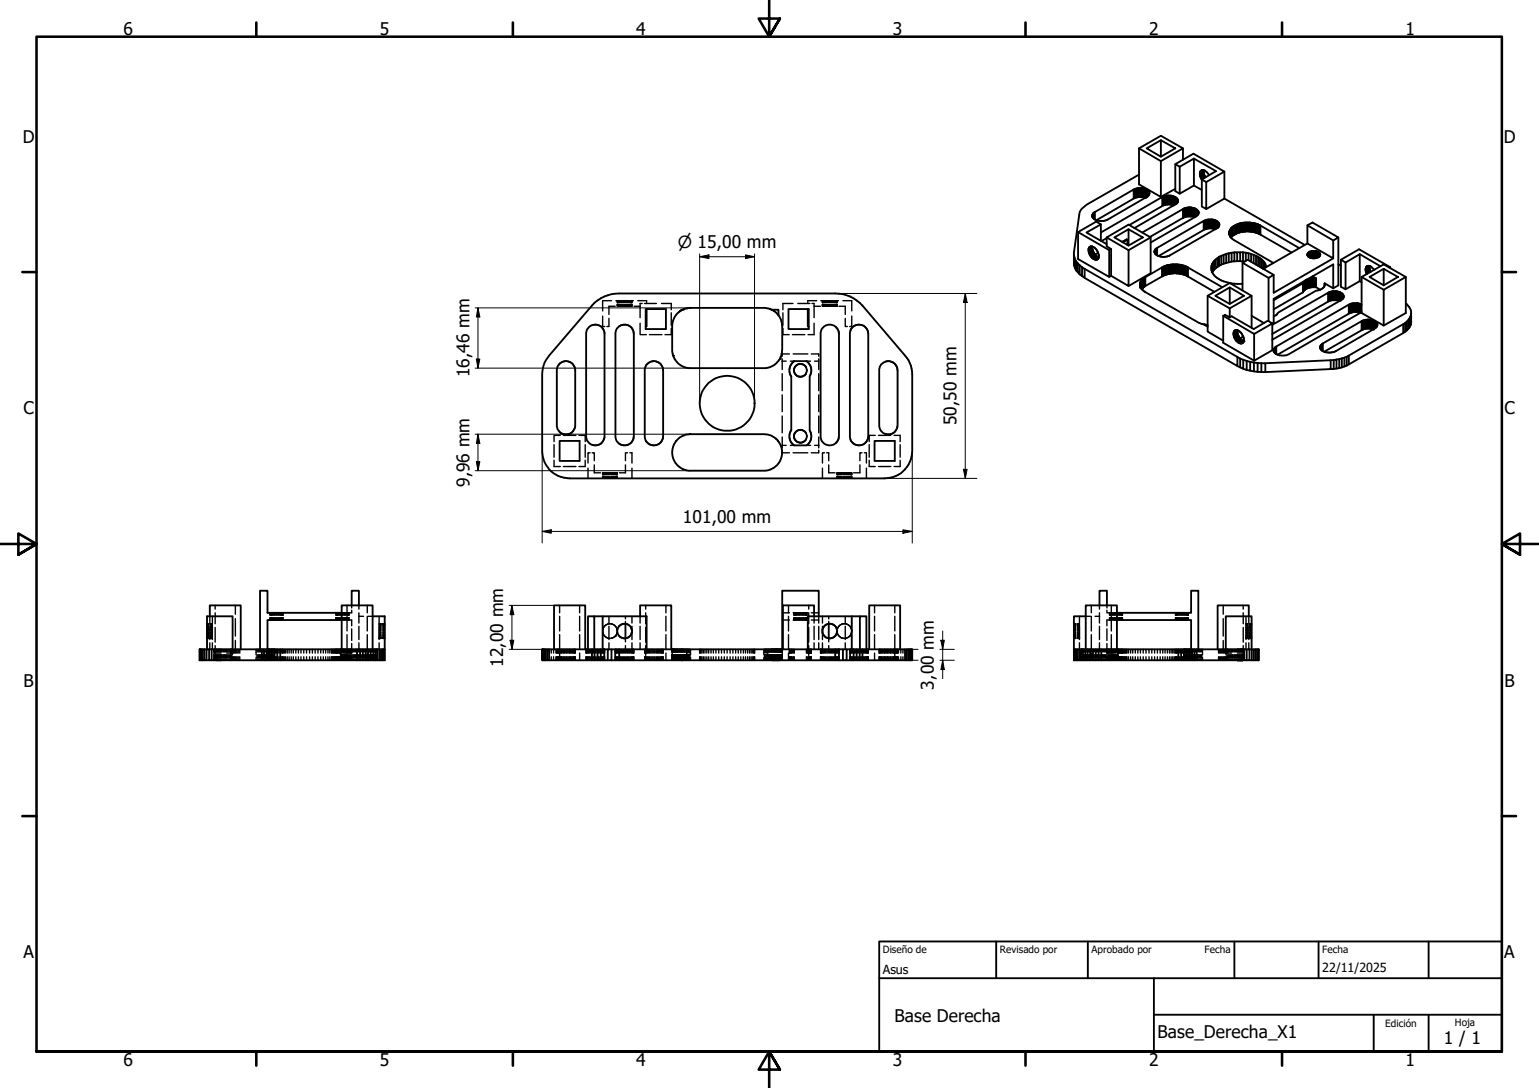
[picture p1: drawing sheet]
<svg xmlns="http://www.w3.org/2000/svg" width="420mm" height="297mm" viewBox="0 0 420 297" stroke-linecap="round" stroke-linejoin="round" font-family="sans-serif">
<defs><g id="words">
<g font-size="4.8">
<text x="33.7" y="9.6">6</text>
<text x="103.7" y="9.6">5</text>
<text x="173.7" y="9.6">4</text>
<text x="243.7" y="9.6">3</text>
<text x="313.7" y="9.6">2</text>
<text x="383.7" y="9.6">1</text>
<text x="6.2" y="38.9">D</text>
<text x="410.5" y="38.9">D</text>
<text x="128.1" y="103" transform="rotate(-90 128.1 103)">16,46 mm</text>
<text x="6.4" y="113.1">C</text>
<text x="410.7" y="113.1">C</text>
<text x="261.1" y="116.1" transform="rotate(-90 261.1 116.1)">50,50 mm</text>
<text x="128.1" y="133" transform="rotate(-90 128.1 133)">9,96 mm</text>
<text x="186.4" y="142.7">101,00 mm</text>
<text x="137.4" y="182" transform="rotate(-90 137.4 182)">12,00 mm</text>
<text x="6.4" y="187.4">B</text>
<text x="255" y="188.3" transform="rotate(-90 255 188.3)">3,00 mm</text>
<text x="410.7" y="187.4">B</text>
<text x="6.4" y="261.7">A</text>
<text x="410.7" y="261.7">A</text>
<text x="244.2" y="279.1">Base Derecha</text>
<text x="316" y="283.5">Base_Derecha_X1</text>
<text x="394.2" y="285">1 / 1</text>
<text x="33.7" y="290.9">6</text>
<text x="103.7" y="290.9">5</text>
<text x="173.7" y="290.9">4</text>
<text x="243.7" y="290.9">3</text>
<text x="313.7" y="290.9">2</text>
<text x="383.7" y="290.9">1</text>
</g>
<text font-size="4.6" x="185" y="67.7">⌀ 15,00 mm</text>
<g font-size="3.4">
<text x="241" y="266">Asus</text>
<text x="361" y="265.5">22/11/2025</text>
</g>
<g font-size="2.7">
<text x="241" y="260.2">Diseño de</text>
<text x="273" y="260.1">Revisado por</text>
<text x="298" y="260.1">Aprobado por</text>
<text x="328.9" y="260.1">Fecha</text>
<text x="361" y="260.1">Fecha</text>
<text x="378.2" y="280.3">Edición</text>
<text x="397.2" y="280">Hoja</text>
</g>
</g></defs>
<!-- layer: Oculto (ISO) -->
<g fill="none" stroke="#000" stroke-width=".38">
<path d="M164.5 86.3v2.8h.6M166.2 86.9v2.2h-.5M166.9 82.1h-2.4v2.8M168 83.6h-1.8v2.2M168.1 82.1h4.8M168.5 82.1v.5M168.5 83.1v.5M168.6 82.1v.5M168.6 83.1v.5M168.7 82.1v.5M168.7 83.1v.5M168.8 82.1v.5"/>
<path d="M168.8 83.1v.5M168.8 83.6h3.4M168.9 82.1v.5M168.9 83.1v.5M169 82.1v.5M169 83.1v.5M169.2 82.1v.5M169.2 83.1v.5M169.4 82.1v.5M169.4 83.1v.5M169.5 82.1v.5M169.5 83.1v.5"/>
<path d="M169.7 82.1v.5M169.7 83.1v.5M169.9 82.1v.5M169.9 83.1v.5M170.1 82.1v.5M170.1 83.1v.5M170.3 82.1v.5M170.3 83.1v.5M170.5 82.1v.5M170.5 83.1v.5M170.8 82.1v.5M170.8 83.1v.5"/>
<path d="M170.9 82.1v.5M170.9 83.1v.5M171.1 82.1v.5M171.1 83.1v.5M171.3 82.1v.5M171.3 83.1v.5M171.5 82.1v.5M171.5 83.1v.5M171.7 82.1v.5M171.7 83.1v.5M171.8 82.1v.5M171.8 83.1v.5"/>
<path d="M172 82.1v.5M172 83.1v.5M172.1 82.1v.5M172.1 83.1v.5M172.3 82.1v.5M172.3 83.1v.5M172.4 82.1v.5M172.4 83.1v.5M172.5 82.1v.5M172.5 83.1v.5M173.1 83.6h1.7M174.1 82.1h2.4v.2"/>
<path d="M174.8 88.3v3.1h1.7M174.8 83.4v3.3M175.3 82.9h-.5v.2M176 82.9h3.2M176.5 82.6v.3M177.3 91.4h3.4M180.6 82.9h2.7v1.7M183.3 89.6v1.8h-1.8M183.3 85.4v3.4M213.6 98v2.9M213.6 98.6h1M213.7 89.6v1.8h1.8"/>
<path d="M213.7 85.4v3.4M215.5 96.6h-1.9v.7M215.8 98.6h1.1M216.3 91.4h3.4M216.5 82.9h-2.8v1.7M216.5 96.6h4M217.8 82.9h3.3M220.2 98.6h1.1M220.5 82.6v.3M221.5 96.6h2v.7M221.7 82.9h.5v.2M222.2 83.4v3.3"/>
<path d="M222.2 88.3v3.1h-1.6M222.2 83.6h1.8M222.4 98.6h1.1M222.9 82.1h-2.4v.2M223.5 98v2.9M224.1 82.1h4.8M224.5 82.1v.5M224.5 83.1v.5M224.6 82.1v.5M224.6 83.1v.5M224.7 82.1v.5M224.7 83.1v.5"/>
<path d="M224.8 82.1v.5M224.8 83.1v.5h3.4M224.9 82.1v.5M224.9 83.1v.5M225 82.1v.5M225 83.1v.5M225.2 82.1v.5M225.2 83.1v.5M225.4 82.1v.5M225.4 83.1v.5M225.5 82.1v.5M225.5 83.1v.5"/>
<path d="M225.7 82.1v.5M225.7 83.1v.5M225.9 82.1v.5M225.9 83.1v.5M226.1 82.1v.5M226.1 83.1v.5M226.3 82.1v.5M226.3 83.1v.5M226.5 82.1v.5M226.5 83.1v.5M226.8 82.1v.5M226.8 83.1v.5"/>
<path d="M226.9 82.1v.5M226.9 83.1v.5M227.1 82.1v.5M227.1 83.1v.5M227.3 82.1v.5M227.3 83.1v.5M227.5 82.1v.5M227.5 83.1v.5M227.7 82.1v.5M227.7 83.1v.5M227.8 82.1v.5M227.8 83.1v.5"/>
<path d="M228 82.1v.5M228 83.1v.5M228.2 82.1v.5M228.2 83.1v.5M228.3 82.1v.5M228.3 83.1v.5M228.4 82.1v.5M228.4 83.1v.5M228.5 82.1v.5M228.5 83.1v.5M229 83.6h1.8v2.2M230.1 82.1h2.4v2.8"/>
<path d="M230.8 86.9v2.2h.5M232.5 86.3v2.8h-.5M153 118.9h-1.7v1.7M153.8 118.9h3.4M158.1 118.9h1.7v1.7M213.6 102v4.7M213.6 107.8v4.6M213.6 113.6v4.6M213.6 119.3v3M223.5 102v4.7M223.5 107.8v4.6M223.5 113.6v4.6"/>
<path d="M223.5 119.3v3M239 118.9h-1.7v1.7M239.8 118.9h3.4M244.1 118.9h1.6v1.7M151.3 121.4v3.4M151.3 125.7v1.7h1.7M153.8 127.4h3.4M159.8 125.7v1.7h-1.7M159.8 121.4v3.4M160.5 127.8v2.8M161.1 123.6h-.6v2.8M161.7 123.6h.5v2.2"/>
<path d="M162.2 126.9v2.2h1.8M164.5 129.1v.5M164.5 130.1v.5M164.6 129.1v.5M164.6 130.1v.5M164.7 129.1v.5M164.7 130.1v.5M164.8 129.1v.5M164.8 130.1v.5M164.8 129.1h3.4M164.9 129.1v.5M164.9 130.1v.5"/>
<path d="M165 129.1v.5M165 130.1v.5M165.2 129.1v.5M165.2 130.1v.5M165.4 129.1v.5M165.4 130.1v.5M165.5 129.1v.5M165.5 130.1v.5M165.7 129.1v.5M165.7 130.1v.5M165.9 129.1v.5M165.9 130.1v.5"/>
<path d="M166.1 129.1v.5M166.1 130.1v.5M166.3 129.1v.5M166.3 130.1v.5M166.5 129.1v.5M166.5 130.1v.5M166.8 129.1v.5M166.8 130.1v.5M166.9 129.1v.5M166.9 130.1v.5M167.1 129.1v.5M167.1 130.1v.5"/>
<path d="M167.3 129.1v.5M167.3 130.1v.5M167.5 129.1v.5M167.5 130.1v.5M167.7 129.1v.5M167.7 130.1v.5M167.8 129.1v.5M167.8 130.1v.5M168 129.1v.5M168 130.1v.5M168.1 129.1v.5M168.1 130.1v.5"/>
<path d="M168.3 129.1v.5M168.3 130.1v.5M168.4 129.1v.5M168.4 130.1v.5M168.5 129.1v.5M168.5 130.1v.5M170.8 126.9v2.2h-1.7M171.3 123.6h-.5v2.2M172 123.6h.5v2.8M172.5 127.8v2.8M213.5 123.6h.1M213.6 122.9v.7h1.9"/>
<path d="M213.6 121.6h1M215.8 121.6h1.1M216.5 123.6h4M220.2 121.6h1.1M222.4 121.6h1.1M223.5 122.9v.7h-2M224.5 127.8v2.8M225.1 123.6h-.6v2.8M225.7 123.6h.6v2.2M226.3 126.9v2.2h1.7M228.5 129.1v.5M228.5 130.1v.5"/>
<path d="M228.6 129.1v.5M228.6 130.1v.5M228.7 129.1v.5M228.7 130.1v.5M228.8 130.1v.5M228.9 129.1v.5M228.9 130.1v.5M229 129.1v.5M229 130.1v.5M229.2 129.1v.5M229.2 130.1v.5M229.4 129.1v.5"/>
<path d="M229.4 130.1v.5M229.5 129.1v.5M229.5 130.1v.5M229.7 129.1v.5M229.7 130.1v.5M229.9 129.1v.5M229.9 130.1v.5M230.1 129.1v.5M230.1 130.1v.5M230.3 129.1v.5M230.3 130.1v.5M230.5 129.1v.5"/>
<path d="M230.5 130.1v.5M230.8 129.1v.5M230.8 130.1v.5M230.9 129.1v.5M230.9 130.1v.5M231.1 129.1v.5M231.1 130.1v.5M231.3 129.1v.5M231.3 130.1v.5M231.5 129.1v.5M231.5 130.1v.5M231.7 129.1v.5"/>
<path d="M231.7 130.1v.5M231.8 129.1v.5M231.8 130.1v.5M232 129.1v.5M232 130.1v.5M232.2 129.1v.5M232.2 130.1v.5M232.2 129.1h-3.4v.5M232.3 129.1v.5M232.3 130.1v.5M232.4 129.1v.5M232.4 130.1v.5"/>
<path d="M232.5 129.1v.5M232.5 130.1v.5M234.8 126.9v2.2h-1.8M235.3 123.6h-.5v2.2M236 123.6h.5v2.8M236.5 127.8v2.8M237.3 125.7v1.7h1.7M237.3 121.4v3.4M239.8 127.4h3.4M245.7 125.7v1.7h-1.6M245.7 121.4v3.4M56.5 173.6h.5"/>
<path d="M56.5 170.9h.5M56.5 173.8h.5M56.5 173.9h.5M56.5 174h.5M56.5 174.1h.5M56.5 170.5h.5M56.5 174.2h.5M56.5 170.4h.5M56.5 174.3h.5M56.5 170.3h.5M56.5 170.7h.5M56.5 170.8h.5"/>
<path d="M56.5 173.5h.5M56.5 171.1h.5M56.5 173.3h.5M56.5 171.3h.5M56.5 173.1h.5M56.5 171.5h.5M56.5 172.9h.5M56.5 171.7h.5M56.5 172.7h.5M56.5 171.9h.5M56.5 172.5h.5M56.5 172.1h.5"/>
<path d="M56.5 172.3h.5M57.3 168.3v1.8M57.3 171v3.6M57.3 175.5v1.8M57.5 173.6h.5M57.5 170.9h.5M57.5 173.8h.5M57.5 173.9h.5M57.5 174h.5M57.5 174.1h.5M57.5 170.5h.5M57.5 174.2h.5"/>
<path d="M57.5 170.4h.5M57.5 174.3h.5M57.5 170.3h.5M57.5 170.7h.5M57.5 170.8h.5M57.5 173.5h.5M57.5 171.1h.5M57.5 173.3h.5M57.5 171.3h.5M57.5 173.1h.5M57.5 171.5h.5M57.5 172.9h.5"/>
<path d="M57.5 171.7h.5M57.5 172.7h.5M57.5 171.9h.5M57.5 172.5h.5M57.5 172.1h.5M57.5 172.3h.5M58 168.3v1.8M58 171v3.6M58 175.5v1.8M58.4 177.3v.4M58.4 177.9v.9M58.4 179.4v.9"/>
<path d="M58.5 177.3v.7M58.5 178.7v1M58.6 177.3v.7M58.6 178.7v1M58.7 177.3v.7M58.7 178.7v1M58.7 167.3v3M58.7 178.3h1.6M58.7 165.3v1M58.7 171.3v4M58.7 176.3v4M58.8 177.3v.7"/>
<path d="M58.8 178.7v1M58.9 178v-.7h.4v.7M58.9 178.7v1M59.1 177.3v.7M59.1 178.7v1M59.2 177.3v.7M59.2 178.7v1M59.3 178.7v1M59.4 177.3v.7M59.4 178.7v1M59.6 177.3v.7M59.6 178.7v1"/>
<path d="M59.8 178.7v1M59.9 177.3v.7M59.9 178.7v1M60.1 177.3v.7M60.1 178.7v1M60.2 177.3h-.5l.1 .7M60.3 177.3v.7M60.3 178.7v1M60.3 177.3l.2 .7M60.5 178.7v1M60.6 177.3v.7M60.6 178.7v1"/>
<path d="M60.9 177.3v.7M60.9 178.7v1M61.1 177.3v.7M61.1 178.7v1M61.3 177.3v.7M61.3 178.7v1M61.5 177.3v.7M61.5 178.7v1M61.8 177.3v.7M61.8 178.7v1M62 177.3v.7M62 178.7v1"/>
<path d="M62.2 177.3v.7M62.2 178.7v1M62.5 177.3v.7M62.5 178.7v1M62.7 177.3v.7M62.7 178.7v1M62.9 177.3v.7M62.9 178.7v1M63 177.3v1M63 179.3v1M63.1 177.3v1M63.1 179.3v1"/>
<path d="M63.2 177.3v.7M63.2 178.7v1M63.2 177.3v1M63.2 179.3v1M63.3 177.3v1M63.3 179.3v1M63.4 179.4v.7M63.4 177.9v.9M63.4 177.3v.4M63.5 177.3v1h-1.6M63.5 179.3v1M63.6 177.3v1"/>
<path d="M63.6 179.3v1M63.8 177.3v1M63.8 179.3v1M64 177.3v1M64 179.3v1M64.3 165.3v2.4M64.3 168.9v4.8M64.3 174.9v3.4M64.3 179.3v1M64.5 177.3v1M64.5 179.3v1M64.7 177.3v1"/>
<path d="M64.7 179.3v1M65 177.3v1M65 179.3v1M65.2 177.3v1M65.2 179.3v1M65.5 177.3v1M65.5 179.3v1M69.9 177.3v.4M69.9 177.9v.9M69.9 179.4v.9M70.2 177.3v.7M70.2 178.7v1"/>
<path d="M70.4 177.3v.7M70.4 178.7v1M70.6 177.3v.7M70.6 178.7v1M70.9 177.3v.7M70.9 178.7v1M71.1 177.3v.7M71.1 178.7v1M71.4 177.3v.7M71.4 178.7v1M71.6 177.3v.7M71.6 178.7v1"/>
<path d="M71.8 177.3v.7M71.8 178.7v1M72.1 177.3v.7M72.1 178.7v1M72.3 177.3v.7M72.3 178.7v1M72.5 177.3v.7M72.5 178.7v1M72.7 177.3v.7M72.7 178.7v1M72.9 177.3v.7M72.9 178.7v1"/>
<path d="M73 177.3v1M73 179.3v1M73.1 177.3v1M73.1 178.7v1.6M73.2 177.3v1M73.2 179.3v1M73.3 177.3v1M73.3 178.7v1.6M73.3 179.3v1M73.5 177.3v1M73.5 178.7v1.6M73.6 177.3v.7"/>
<path d="M73.6 178.7v1M73.7 177.3v1M73.7 179.3v1M73.7 167.3v.6M73.7 168.6v.7M73.8 167.3v.6M73.8 168.6v.7M73.8 177.3v.7M73.8 178.7v1M73.9 167.3v.6M73.9 168.6v.7M73.9 177.3v1"/>
<path d="M73.9 179.3v1M73.9 177.3v.7M73.9 178.7v1M74 167.3v.6M74 168.6v.7M74 177.3v1M74 179.3v1M74 178.7v1.6M74.1 167.3v.6M74.1 168.6v.7M74.2 167.3v.6M74.2 168.6v.7"/>
<path d="M74.2 177.3v.7M74.2 178.7v1M74.2 177.3v1M74.2 179.3v1M74.3 177.3v1M74.3 178.7v1.6M74.4 167.3v.6M74.4 168.6v.7M74.4 177.3v.7M74.4 178.7v1M74.5 167.3v.6M74.5 168.6v.7"/>
<path d="M74.5 177.3v1M74.5 179.3v1M74.5 178.7v1.6M74.6 167.3v.6M74.6 168.6v.7M74.6 177.3v.7M74.6 178.7v1M74.7 177.3v.7M74.7 178.7v1M74.7 177.3v1M74.7 178.7v1.6M74.8 167.3v.6"/>
<path d="M74.8 168.6v.7M74.8 177.3v.7M74.8 178.7v1M74.9 177.3v1M74.9 178.7v1.6M74.9 179.4v.7M74.9 177.9v.9M74.9 167.3v.6M74.9 168.6v.7M74.9 177.3v.7M74.9 178.7v1M75 177.3v1"/>
<path d="M75 179.3v1M75.1 167.3v.6M75.1 168.6v.7M75.2 177.3v1M75.2 179.3v1M75.3 167.3v.6M75.3 168.6v.7M75.5 167.3v.6M75.5 168.6v.7M75.5 177.3v1M75.5 179.3v1M75.7 167.3v.6"/>
<path d="M75.7 168.6v.7M75.8 177.3v1M75.8 179.3v1M75.9 167.3v.6M75.9 168.6v.7M76 167.3v.6M76 168.6v.7M76.1 177.3v1M76.1 179.3v1M76.2 167.3v.6M76.2 168.6v.7M76.4 167.3v.6"/>
<path d="M76.4 168.6v.7M76.5 177.3v1M76.5 179.3v1M76.5 167.3v.6M76.5 168.6v.7M76.6 167.3v.6M76.6 168.6v.7M76.7 177.3v1M76.7 179.3v1M76.8 167.3v.6M76.8 168.6v.7M76.9 167.3v.6"/>
<path d="M76.9 168.6v.7M77 167.3v.6M77 168.6v.7M77 177.3v1M77 179.3v1M77.2 167.3v.6M77.2 168.6v.7M77.2 177.3v1M77.2 179.3v1M77.3 167.3v.6M77.3 168.6v.7M77.3 177.3v1"/>
<path d="M77.3 179.3v1M77.7 177.3v1M77.7 179.3v1M78 177.3v1M78 179.3v1M78.4 177.3v1M78.4 179.3v1M78.9 177.3v1M78.9 179.3v1M79.5 177.3v1M79.5 179.3v1M80.1 177.3v1"/>
<path d="M80.1 179.3v1M80.8 177.3v1M80.8 179.3v1M81.5 177.3v1M81.5 179.3v1M82.2 177.3v1M82.2 179.3v1M82.9 177.3v1M82.9 179.3v1M83.7 177.3v1M83.7 179.3v1M84.5 177.3v1"/>
<path d="M84.5 179.3v1M85.3 177.3v1M85.3 179.3v1M86 177.3v1M86 179.3v1M86.8 177.3v1M86.8 179.3v1M87.6 177.3v1M87.6 179.3v1M88.3 177.3v1M88.3 179.3v1M88.9 177.3v1"/>
<path d="M88.9 179.3v1M89.5 177.3v1M89.5 179.3v1M90 177.3v1M90 179.3v1M90.5 177.3v1M90.5 179.3v1M90.6 177.3v1M90.6 179.3v1M90.7 177.3v1M90.7 179.3v1M91 177.3v1"/>
<path d="M91 179.3v1M91.2 177.3v1M91.2 179.3v1M91.4 177.3v1M91.4 179.3v1M91.5 177.3v1M91.5 179.3v1M91.6 177.3v1M91.6 179.3v1M91.8 167.3v.6M91.8 168.6v.7M91.8 177.3v1"/>
<path d="M91.8 179.3v1M91.9 167.3v.6M91.9 168.6v.7M91.9 177.3v1M91.9 179.3v1M92 167.3v.6M92 168.6v.7M92 177.3v1M92 179.3v1M92.1 167.3v.6M92.1 168.6v.7M92.2 167.3v.6"/>
<path d="M92.2 168.6v.7M92.2 177.3v1M92.2 179.3v1M92.3 177.3v1M92.3 179.3v1M92.3 167.3v.6M92.3 168.6v.7M92.5 167.3v.6M92.5 168.6v.7M92.5 177.3v1M92.5 179.3v1M92.6 167.3v.6"/>
<path d="M92.6 168.6v.7M92.6 177.3v1M92.6 179.3v1M92.8 167.3v.6M92.8 168.6v.7M92.8 177.3v1M92.8 179.3v1M92.9 177.3v1M92.9 179.3v1M93 177.4v1.3M93 178.9v1.4M93 167.3v.6"/>
<path d="M93 168.6v.7M93 178.4v.3M93 177.8v.4M93 177.4v.9M93.1 177.3v.7M93.1 178.7v1M93.2 167.3v.6M93.2 168.6v.7M93.2 177.3v.7M93.2 178.7v1M93.2 177.3v1M93.2 178.7v1.6"/>
<path d="M93.3 167.3h.9M93.3 169.3h.9M93.3 167.3v.6M93.3 168.6v.7M93.3 177.3v.7M93.3 178.7v1M93.5 167.3v.6M93.5 168.6v.7M93.5 177.3v1M93.5 178.7v1.6M93.7 167.3v.6M93.7 168.6v.7"/>
<path d="M93.7 177.3v.7M93.7 178.7v1M93.8 177.3v1M93.8 179.3v1M93.9 167.3v.6M93.9 168.6v.7M93.9 177.3v.7M93.9 178.7v1M94 177.3v.7M94 178.7v1M94 167.3v.6M94 168.6v.7"/>
<path d="M94 177.3v1M94 179.3v1M94.1 177.3v1M94.1 178.7v1.6M94.2 167.3v.6M94.2 168.6v.7M94.3 177.3v1M94.3 178.7v1.6M94.4 167.3v.6M94.4 168.6v.7M94.4 177.3v1M94.4 179.3v1"/>
<path d="M94.5 177.3v1M94.5 178.7v1.6M94.6 167.3v.6M94.6 168.6v.7M94.7 167.3v.6M94.7 168.6v.7M94.7 177.3v.7M94.7 178.7v1M94.7 165.3v2M94.7 168.3v4M94.7 173.3v7M94.8 167.3v.6"/>
<path d="M94.8 168.6v.7M94.9 177.3v.7M94.9 178.7v1M94.9 167.3v.6M94.9 168.6v.7M95 167.3v.6M95 168.6v.7M95 177.3v1M95 179.3v1M95.1 169.3h.9v1.6M95.1 177.3v.7M95.1 178.7v1"/>
<path d="M95.1 167.3v.6M95.1 168.6v.7M95.2 167.3v.6M95.2 168.6v.7M95.2 177.3v1M95.2 179.3v1M95.2 178.7v1.6M95.4 177.3v1M95.4 179.3v1M95.4 177.3v.7M95.4 178.7v1M95.5 177.3v1"/>
<path d="M95.5 179.3v1M95.7 177.3v1M95.7 178.7v1.6M95.8 177.3v1M95.8 179.3v1M95.9 177.3v1M95.9 178.7v1.6M95.9 179.3v1M96 166.6v.7h-.9M96 165.3v.7M96 171.7v3.2M96 175.7v2.6"/>
<path d="M96 179.3v1M96.1 177.3v.7M96.1 178.7v1M96.4 177.3v.7M96.4 178.7v1M96.6 177.3v.7M96.6 178.7v1M96.8 177.3v.7M96.8 178.7v1M97.1 177.3v.7M97.1 178.7v1M97.3 177.3v.7"/>
<path d="M97.3 178.7v1M97.6 177.3v.7M97.6 178.7v1M97.9 177.3v.7M97.9 178.7v1M98 165.3v1M98 167.3v2.8M98 171v3.6M98 175.5v1.8M98 168.3h1.3M98.1 177.3v.7M98.1 178.7v1"/>
<path d="M98.4 177.3v.7M98.4 178.7v1M98.6 177.3v.7M98.6 178.7v1M98.8 177.3v.7M98.8 178.7v1M99.1 177.3v.7M99.1 178.7v1M99.3 177.3v.7M99.3 178.7v1M99.6 177.3v.7M99.6 178.7v1"/>
<path d="M99.8 177.3v.7M99.8 178.7v1M100 177.3v.7M100 178.7v1M100.2 177.3v.7M100.2 178.7v1M100.3 165.3v2M100.3 168.3v4M100.3 173.3v4M100.3 178.3v2M100.5 177.3v.7M100.5 178.7v1"/>
<path d="M100.5 168.3h1.2M100.6 177.3v.7M100.6 178.7v1M100.8 177.3v.7M100.8 178.7v1M101 177.3v.7M101 178.7v1M101.2 177.3v.7M101.2 178.7v1M101.4 177.3v.7M101.4 178.7v1M101.6 177.3v.7"/>
<path d="M101.6 178.7v1M101.7 177.3v.7M101.7 178.7v1M101.9 177.3v.7M101.9 178.7v1M102 177.3v.7M102 178.7v1M102.2 177.3v.7M102.2 178.7v1M102.3 177.3v.7M102.3 178.7v1M102.4 177.3v.7"/>
<path d="M102.4 178.7v1M102.6 177.3v.7M102.6 178.7v1M102.7 177.3v.7M102.7 178.7v1M102.8 177.3v.7M102.8 178.7v1M102.9 177.3v.7M102.9 178.7v1M102.9 179.1v.8M102.9 177.8v.7M102.9 177.4v.6"/>
<path d="M103.5 173.6h.5M103.5 170.9h.5M103.5 173.8h.5M103.5 173.9h.5M103.5 174h.5M103.5 174.1h.5M103.5 170.5h.5M103.5 174.2h.5M103.5 170.4h.5M103.5 174.3h.5M103.5 170.3h.5M103.5 170.7h.5"/>
<path d="M103.5 170.8h.5M103.5 173.5h.5M103.5 171.1h.5M103.5 173.3h.5M103.5 171.3h.5M103.5 173.1h.5M103.5 171.5h.5M103.5 172.9h.5M103.5 171.7h.5M103.5 172.7h.5M103.5 171.9h.5M103.5 172.5h.5"/>
<path d="M103.5 172.1h.5M103.5 172.3h.5M103.5 168.3v1.8M103.5 171v3.6M103.5 175.5v1.8M104.5 173.6h.5M104.5 170.9h.5M104.5 173.8h.5M104.5 173.9h.5M104.5 174h.5M104.5 174.1h.5M104.5 170.5h.5"/>
<path d="M104.5 174.2h.5M104.5 170.4h.5M104.5 174.3h.5M104.5 170.3h.5M104.5 170.7h.5M104.5 170.8h.5M104.5 173.5h.5M104.5 171.1h.5M104.5 173.3h.5M104.5 171.3h.5M104.5 173.1h.5M104.5 171.5h.5"/>
<path d="M104.5 172.9h.5M104.5 171.7h.5M104.5 172.7h.5M104.5 171.9h.5M104.5 172.5h.5M104.5 172.1h.5M104.5 172.3h.5M150.5 177.3v1M150.5 179.3v1M151.1 177.3v1M151.1 179.3v1M151.8 177.3v1"/>
<path d="M151.8 179.3v1M152 177.3v1M152 179.3v1M152.1 177.3v1M152.1 179.3v1M152.2 177.3v1M152.2 179.3v1M152.3 177.3v1M152.3 179.3v1M152.5 177.3v1M152.5 179.3v1M152.7 177.3v1"/>
<path d="M152.7 179.3v1M152.8 165.3v2M152.8 168.3v4M152.8 173.3v4M152.8 178.3v2M152.8 177.3v1M152.8 179.3v1M153 177.3v1M153 179.3v1M153.2 177.3v1M153.2 179.3v1M153.3 177.3v1"/>
<path d="M153.3 179.3v1M153.5 177.3v1M153.5 179.3v1M153.7 177.3v1M153.7 179.3v1M154 177.3v1M154 179.3v1M154.2 177.3v1M154.2 179.3v1M154.5 177.3v1M154.5 179.3v1M154.7 177.3v1"/>
<path d="M154.7 179.3v1M155.1 177.3v1M155.1 179.3v1M155.3 177.3v1M155.3 179.3v1M155.5 177.3v1M155.5 179.3v1M155.8 177.3v1M155.8 179.3v1M156 177.3v1M156 179.3v1M156.2 177.3v1"/>
<path d="M156.2 179.3v1M156.4 177.3v1M156.4 179.3v1M156.5 177.3v1M156.5 179.3v1M156.7 177.3v1M156.7 179.3v1M156.8 177.3v1M156.8 179.3v1M156.9 177.3v1M156.9 179.3v1M157 177.3v1"/>
<path d="M157 179.3v1M158.2 165.3v2M158.2 168.3v4M158.2 173.3v4M158.2 178.3v2M160 177.3v1M160 179.3v1M160.1 177.3v1M160.1 179.3v1M160.2 177.3v1M160.2 179.3v1M160.3 177.3v1"/>
<path d="M160.3 179.3v1M160.5 177.3v1M160.5 179.3v1M160.7 177.3v1M160.7 179.3v1M160.8 177.3v1M160.8 179.3v1M161 177.3v1M161 179.3v1M161.3 177.3v1M161.3 179.3v1M161.5 177.3v1"/>
<path d="M161.5 179.3v1M161.7 177.3v1M161.7 179.3v1M162 177.3v1M162 179.3v1M162.2 177.3v1M162.2 179.3v1M162.5 177.3v1M162.5 179.3v1M162.8 177.3v1M162.8 179.3v1M163.1 177.3v1"/>
<path d="M163.1 179.3v1M163.3 177.3v1M163.3 179.3v1M163.5 177.3v1M163.5 179.3v1M163.8 177.3v1M163.8 179.3v1M164 177.3v1M164 179.3v1M164.2 177.3v1M164.2 179.3v1M164.4 177.3v1"/>
<path d="M164.4 179.3v1M164.5 172v.3M164.5 172.5l.2 .5M164.5 177.3v1M164.5 179.3v1M164.7 171.6l-.2 .3M164.7 177.3v1M164.7 179.3v1M164.7 173v.2M164.7 171.4v.2M164.8 173.2v.1M164.8 177.3v1"/>
<path d="M164.8 179.3v1M164.8 171.2v.2M164.8 173.4l.3 .3M164.9 177.3v1M164.9 179.3v1M165 177.3v1M165 179.3v1M165.1 170.9l-.3 .3M165.2 170.8v.1M165.2 173.7v.1M165.3 173.8l.1 .1M165.4 170.6l-.2 .2"/>
<path d="M165.5 174h.1M165.6 170.5l-.1 .1M165.7 174.1l.1 .1M165.8 170.4l-.1 .1M165.9 174.2h.1M166.1 174.2h.1M166.2 170.3l-.3 .1M166.2 174.3h.4M166.2 170.3h.4M166.2 168.3v1.8M166.2 171v3.6M166.2 175.5v1.8"/>
<path d="M166.7 174.3h.1M166.7 170.3h.1M166.9 174.2h.1M166.9 170.3l.4 .2M167.2 174.2h-.1M167.3 174.1h.1M167.3 170.5h.1M167.3 174.1v.1M167.4 170.5l.4 .2M167.6 174h-.2M167.8 173.8l-.2 .1M167.8 170.7l.1 .2"/>
<path d="M167.9 173.7l-.1 .1M168 170.9v.1M168 179.3v1v-1M168 173.6v.1M168 177.3v1M168.1 171.1v.1M168.1 177.3v1M168.1 179.3v1M168.1 173.4v.1M168.2 171.2l.2 .4M168.2 177.3v1M168.2 179.3v1"/>
<path d="M168.3 177.3v1M168.3 179.3v1M168.4 173l-.2 .3M168.4 171.6l.1 .2M168.5 172.8l-.1 .2M168.5 171.8v.1M168.5 172.6v.2M168.5 177.3v1M168.5 179.3v1M168.5 172v.3M168.5 172.5v.1M168.7 177.3v1"/>
<path d="M168.7 179.3v1M168.8 177.3v1M168.8 179.3v1M169 177.3v1M169 179.3v1M169.3 177.3v1M169.3 179.3v1M169.5 177.3v1M169.5 179.3v1M169.7 177.3v1M169.7 179.3v1M170 177.3v1"/>
<path d="M170 179.3v1M170.2 177.3v1M170.2 179.3v1M170.5 177.3v1M170.5 179.3v1M170.8 176.3v2M170.8 168.3v.7M170.8 169.7v.6M170.8 174.3v.9M170.8 179.3v1M171.1 177.3v1M171.1 179.3v1"/>
<path d="M171.3 177.3v1M171.3 179.3v1M171.5 177.3v1M171.5 179.3v1M171.8 177.3v1M171.8 179.3v1M172 177.3v1M172 179.3v1M172.2 177.3v1M172.2 179.3v1M172.4 177.3v1M172.4 179.3v1"/>
<path d="M172.5 168.3v1.8M172.5 171v3.6M172.5 175.5v2.8M172.5 179.3v1M172.7 177.3v1M172.7 179.3v1M172.8 177.3v1M172.8 179.3v1M172.9 177.3v1M172.9 179.3v1M173 177.3v1M173 179.3v1"/>
<path d="M174.8 168.3v1.8M174.8 171v3.6M174.8 175.5v1.8M176 177.3v1M176 179.3v1M176.1 177.3v1M176.1 179.3v1M176.2 177.3v1M176.2 179.3v1M176.3 165.3v1M176.3 167.3v3M176.3 171.3v4"/>
<path d="M176.3 176.3v2.6M176.3 179.6v.7M176.3 177.3v1M176.3 179.3v1M176.5 179.3v1M176.5 177.3v1v-.3M176.7 177.3v1M176.7 179.3v1M176.8 177.3v1M176.8 179.3v1M177 177.3v1M177 179.3v1"/>
<path d="M177.3 177.3v1M177.3 179.3v1M177.5 177.3v1M177.5 179.3v1M177.7 177.3v1M177.7 179.3v1M178 177.3v1M178 179.3v1M178.2 177.3v1M178.2 179.3v1M178.5 177.3v1M178.5 179.3v1"/>
<path d="M178.8 177.3v1M178.8 179.3v1M179.1 177.3v1M179.1 179.3v1M179.3 177.3v1M179.3 179.3v1M179.5 177.3v1M179.5 179.3v1M179.8 177.3v1M179.8 179.3v1M180 177.3v1M180 179.3v1"/>
<path d="M180.2 177.3v1M180.2 179.3v1M180.4 177.3v1M180.4 179.3v1M180.5 177.3v1M180.5 179.3v1M180.7 177.3v1M180.7 179.3v1M180.8 177.3v1M180.8 179.3v1M180.9 177.3v1M180.9 179.3v1"/>
<path d="M181 177.3v1M181 179.3v1M181.8 165.3v2M181.8 168.3v4M181.8 173.3v4M181.8 178.3v2M183.5 177.3v3M183.6 177.3v.7M183.6 178.7v1M183.7 177.3v.7M183.7 178.7v1M183.8 177.3v.7"/>
<path d="M183.8 178.7v1M183.9 177.3v.7M183.9 178.7v1M184 177.3v.7M184 178.7v1M184.1 177.3v.7M184.1 178.7v1M184.2 177.3v.7M184.2 178.7v1M184.3 177.3v.7M184.3 178.7v1M184.4 177.3v.7"/>
<path d="M184.4 178.7v1M184.5 177.3v.7M184.5 178.7v1M184.6 177.3v.7M184.6 178.7v1M184.7 177.3v.7M184.7 178.7v1M184.8 177.3v.7M184.8 178.7v1M184.9 177.3v.7M184.9 178.7v1M185 177.3v.7"/>
<path d="M185 178.7v1M185.2 177.3v.7M185.2 178.7v1M185.3 177.3v.7M185.3 178.7v1M185.4 177.3v.7M185.4 178.7v1M185.5 177.3v.7M185.5 178.7v1M185.7 177.3v.7M185.7 178.7v1M185.9 177.3v.7"/>
<path d="M185.9 178.7v1M186.1 177.3v.7M186.1 178.7v1M186.2 177.3v.7M186.2 178.7v1M186.4 177.3v.7M186.4 178.7v1M186.5 177.3v.7M186.5 178.7v1M186.6 177.3v.7M186.6 178.7v1M186.8 177.3v.7"/>
<path d="M186.8 178.7v1M186.9 177.3v.7M186.9 178.7v1M187.1 177.3v.7M187.1 178.7v1M187.2 177.3v.7M187.2 178.7v1M187.3 177.3v.7M187.3 178.7v1M187.5 178.9v.4M187.5 177.3v.3M187.5 177.8v.4"/>
<path d="M187.5 178.4v.3M187.5 179.5v.4M187.5 177.3v.7M187.5 178.7v1M187.8 177.3v1M187.8 178.7v1.6M188 177.3v.7M188 178.7v1M188.2 177.3v1M188.2 179.3v1M188.3 177.3v.7M188.3 178.7v1"/>
<path d="M188.5 177.9v.9M188.5 177.3v.4M188.5 179.4v.9M191 177.3v1M191 179.3v1M191.1 177.3v1M191.1 179.3v1M191.2 177.3v1M191.2 179.3v1M191.4 177.3v1M191.4 179.3v1M191.6 177.3v1"/>
<path d="M191.6 179.3v1M192 177.3v1M192 179.3v1M192.5 177.3v1M192.5 179.3v1M193 177.3v1M193 179.3v1M193.5 177.3v1M193.5 179.3v1M194.1 177.3v1M194.1 179.3v1M194.8 177.3v1"/>
<path d="M194.8 179.3v1M195.5 177.3v1M195.5 179.3v1M196.2 177.3v1M196.2 179.3v1M197 177.3v1M197 179.3v1M197.7 177.3v1M197.7 179.3v1M198.5 177.3v1M198.5 179.3v1M199.3 177.3v1"/>
<path d="M199.3 179.3v1M200.1 177.3v1M200.1 179.3v1M200.9 177.3v1M200.9 179.3v1M201.5 177.3v1M201.5 179.3v1M202.2 177.3v1M202.2 179.3v1M202.9 177.3v1M202.9 179.3v1M203.5 177.3v1"/>
<path d="M203.5 179.3v1M204.1 177.3v1M204.1 179.3v1M204.6 177.3v1M204.6 179.3v1M205 177.3v1M205 179.3v1M205.4 177.3v1M205.4 179.3v1M205.7 177.3v1M205.7 179.3v1M205.9 177.3v1"/>
<path d="M205.9 179.3v1M206 177.3v1M206 179.3v1M208.5 177.3v.4M208.5 177.9v.9M208.5 179.4v.9M208.8 177.3v.7M208.8 178.7v1M208.9 177.3v1M208.9 179.3v1M209 177.3v.7M209 178.7v1"/>
<path d="M209.2 177.3v1M209.2 178.7v1.6M209.5 177.3v.7M209.5 178.7v1M209.6 178.9v.4M209.6 178.4v.3M209.6 177.8v.4M209.6 177.3v.3M209.6 179.5v.4M209.7 177.3v.7M209.7 178.7v1M209.9 177.3v.7"/>
<path d="M209.9 178.7v1M210 177.3v.7M210 178.7v1M210.1 177.3v.7M210.1 178.7v1M210.2 177.3v.7M210.2 178.7v1M210.3 177.3v.7M210.3 178.7v1M210.4 177.3v.7M210.4 178.7v1M210.6 177.3v.7"/>
<path d="M210.6 178.7v1M210.7 177.3v.7M210.7 178.7v1M210.8 177.3v.7M210.8 178.7v1M210.9 177.3v.7M210.9 178.7v1M211 177.3v.7M211 178.7v1M211.1 177.3v.7M211.1 178.7v1M211.3 177.3v.7"/>
<path d="M211.3 178.7v1M211.4 177.3v.7M211.4 178.7v1M211.5 177.3v.7M211.5 178.7v1M211.6 177.3v.7M211.6 178.7v1M211.7 177.3v.7M211.7 178.7v1M211.8 177.3v.7M211.8 178.7v1M211.9 177.3v.7"/>
<path d="M211.9 178.7v1M212 177.3v.7M212 178.7v1M212.2 177.3v.7M212.2 178.7v1M212.3 177.3v.7M212.3 178.7v1M212.4 177.3v.7M212.4 178.7v1M212.5 177.3v.7M212.5 178.7v1M212.6 177.3v.7"/>
<path d="M212.6 178.7v1M212.7 177.3v.7M212.7 178.7v1M212.8 177.3v.7M212.8 178.7v1M212.9 177.3v.7M212.9 178.7v1M213 177.3v.7M213 178.7v1M213.1 177.3v.7M213.1 178.7v1M213.2 177.3v.7"/>
<path d="M213.2 178.7v1M213.3 177.3v.7M213.3 178.7v1M213.4 177.3v.7M213.4 178.7v1M213.5 177.3v.7M213.5 178.7v1M213.6 179.4v.7M213.6 177.9v.9M213.6 167.3h1.9M213.6 169.3h1.9M213.6 177.3v.7"/>
<path d="M213.6 178.7v1M215.3 165.3v2M215.3 168.3v4M215.3 173.3v4M215.3 178.3v2M215.5 177.3v1M215.5 179.3v1M215.6 177.3v1M215.6 179.3v1M215.8 177.3v1M215.8 179.3v1M215.9 177.3v1"/>
<path d="M215.9 179.3v1M216 177.3v1M216 179.3v1M216.1 177.3v1M216.1 179.3v1M216.3 177.3v1M216.3 179.3v1M216.5 167.3h4M216.5 177.3v1M216.5 179.3v1M216.5 169.3h4M216.7 177.3v1"/>
<path d="M216.7 179.3v1M216.8 167.3v.6M216.8 168.6v.7M216.9 167.3v.6M216.9 168.6v.7M216.9 177.3v1M216.9 179.3v1M217 167.3v.6M217 168.6v.7M217.1 167.3v.6M217.1 168.6v.7M217.2 167.3v.6"/>
<path d="M217.2 168.6v.7M217.4 167.3v.6M217.4 168.6v.7M217.5 167.3v.6M217.5 168.6v.7M217.6 167.3v.6M217.6 168.6v.7M217.8 167.3v.6M217.8 168.6v.7M218 167.3v.6M218 168.6v.7M218.2 167.3v.6"/>
<path d="M218.2 168.6v.7M218.3 167.3v.6M218.3 168.6v.7M218.5 167.3v.6M218.5 168.6v.7M218.7 167.3v.6M218.7 168.6v.7M218.9 167.3v.6M218.9 168.6v.7M219.1 167.3v.6M219.1 168.6v.7M219.2 167.3v.6"/>
<path d="M219.2 168.6v.7M219.4 167.3v.6M219.4 168.6v.7M219.5 167.3v.6M219.5 168.6v.7M219.7 167.3v.6M219.7 168.6v.7M219.8 167.3v.6M219.8 168.6v.7M220 167.3v.6M220 168.6v.7M220.1 167.3v.6"/>
<path d="M220.1 168.6v.7M220.2 167.3v.6M220.2 168.6v.7M220.2 177.3v1M220.2 179.3v1M220.3 177.3v1M220.3 179.3v1M220.5 178l.1 .3M220.5 177.3v1M220.5 179.3v1M220.7 178.3h.1M220.7 177.3v1"/>
<path d="M220.7 179.3v1M220.8 165.3v1M220.8 167.3v3M220.8 171.3v4M220.8 176.3v2.6M220.8 179.6v.7M220.9 179.3v1v-1M220.9 177.3v1M221 177.3v1M221 179.3v1M221.1 177.3v1M221.1 179.3v1"/>
<path d="M221.2 177.3v1M221.2 179.3v1M221.4 177.3v1M221.4 179.3v1M221.5 167.3h2M221.5 169.3h2M221.5 177.3v1M221.5 179.3v1M222.2 168.3v1.8M222.2 171v3.6M222.2 175.5v1.8M223.5 168.3v1.8"/>
<path d="M223.5 171v3.6M223.5 175.5v1.8M224 177.3v1M224 179.3v1M224.1 177.3v1M224.1 179.3v1M224.2 177.3v1M224.2 179.3v1M224.3 177.3v1M224.3 179.3v1M224.5 177.3v1M224.5 179.3v1"/>
<path d="M224.5 168.3v1.8M224.5 171v3.6M224.5 175.5v1.8M224.7 177.3v1M224.7 179.3v1M224.9 177.3v1M224.9 179.3v1M225 177.3v1M225 179.3v1M225.3 177.3v1M225.3 179.3v1M225.5 177.3v1"/>
<path d="M225.5 179.3v1M225.7 177.3v1M225.7 179.3v1M226 177.3v1M226 179.3v1M226.3 168.3v.7M226.3 169.7v.6M226.3 174.3v.9M226.3 176.3v2M226.3 179.3v1M226.5 177.3v1M226.5 179.3v1"/>
<path d="M226.8 177.3v1M226.8 179.3v1M227 177.3v1M227 179.3v1M227.3 177.3v1M227.3 179.3v1M227.5 177.3v1M227.5 179.3v1M227.8 177.3v1M227.8 179.3v1M228 177.3v1M228 179.3v1"/>
<path d="M228.2 177.3v1M228.2 179.3v1M228.3 177.3v1M228.3 179.3v1M228.5 172.5l.1 .3M228.5 177.3v1M228.5 179.3v1M228.6 171.8l-.1 .5M228.6 171.7v.1M228.6 172.8l.1 .2M228.7 173v.2M228.7 177.3v1"/>
<path d="M228.7 179.3v1M228.7 171.6l-.1 .1M228.7 171.4v.2M228.7 173.2l.2 .3M228.8 177.3v1M228.8 179.3v1M228.9 171.1l-.2 .3M228.9 177.3v1M228.9 179.3v1M229 173.6l.1 .1M229 177.3v1M229 179.3v1"/>
<path d="M229.1 170.9l-.1 .1M229.1 173.7l.1 .1M229.2 170.7l-.1 .2M229.3 173.8l.1 .1M229.4 173.9h.1M229.4 170.6l-.1 .1M229.5 174h.1M229.6 170.5l-.1 .1M229.6 174.1l.1 .1M229.7 170.4l-.1 .1M229.8 174.2h.2M230.1 174.2h.1"/>
<path d="M230.2 170.3l-.4 .1M230.3 174.3h.5M230.3 170.3h.5M230.8 168.3v1.8M230.8 171v3.6M230.8 175.5v1.8M230.9 170.3l.5 .2M230.9 174.2h.1M231.4 174.1l-.3 .1M231.5 170.5l.1 .1M231.6 174h-.1M231.6 170.6l.3 .3"/>
<path d="M231.8 173.8l-.2 .1M231.9 173.7l-.1 .1M232 170.9v.1M232 179.3v1v-1M232 173.6v.1M232 177.3v1M232.1 171.1l.1 .1M232.1 177.3v1M232.1 179.3v1M232.2 173.4l-.1 .1M232.2 171.2l.1 .2M232.2 177.3v1"/>
<path d="M232.2 179.3v1M232.3 173.2l-.1 .1M232.3 171.4v.2M232.3 173v.2M232.3 177.3v1M232.3 179.3v1M232.4 171.6v.2M232.4 172.8v.2M232.5 171.8v.1M232.5 177.3v1M232.5 179.3v1M232.5 172v.3"/>
<path d="M232.5 172.5v.3M232.7 177.3v1M232.7 179.3v1M232.9 177.3v1M232.9 179.3v1M233 177.3v1M233 179.3v1M233.3 177.3v1M233.3 179.3v1M233.5 177.3v1M233.5 179.3v1M233.7 177.3v1"/>
<path d="M233.7 179.3v1M234 177.3v1M234 179.3v1M234.3 177.3v1M234.3 179.3v1M234.5 177.3v1M234.5 179.3v1M234.8 177.3v1M234.8 179.3v1M235 177.3v1M235 179.3v1M235.3 177.3v1"/>
<path d="M235.3 179.3v1M235.5 177.3v1M235.5 179.3v1M235.8 177.3v1M235.8 179.3v1M236 177.3v1M236 179.3v1M236.2 177.3v1M236.2 179.3v1M236.3 177.3v1M236.3 179.3v1M236.5 177.3v1"/>
<path d="M236.5 179.3v1M236.7 177.3v1M236.7 179.3v1M236.8 177.3v1M236.8 179.3v1M236.9 177.3v1M236.9 179.3v1M237 177.3v1M237 179.3v1M238.8 165.3v2M238.8 168.3v4M238.8 173.3v4"/>
<path d="M238.8 178.3v2M240 177.3v1M240 179.3v1M240.1 177.3v1M240.1 179.3v1M240.2 177.3v1M240.2 179.3v1M240.3 177.3v1M240.3 179.3v1M240.5 177.3v1M240.5 179.3v1M240.7 177.3v1"/>
<path d="M240.7 179.3v1M240.9 177.3v1M240.9 179.3v1M241 177.3v1M241 179.3v1M241.3 177.3v1M241.3 179.3v1M241.5 177.3v1M241.5 179.3v1M241.7 177.3v1M241.7 179.3v1M242 177.3v1"/>
<path d="M242 179.3v1M242.3 177.3v1M242.3 179.3v1M242.5 177.3v1M242.5 179.3v1M242.8 177.3v1M242.8 179.3v1M243 177.3v1M243 179.3v1M243.3 177.3v1M243.3 179.3v1M243.5 177.3v1"/>
<path d="M243.5 179.3v1M243.8 177.3v1M243.8 179.3v1M244 177.3v1M244 179.3v1M244.2 177.3v1M244.2 179.3v1M244.3 165.3v2M244.3 168.3v4M244.3 173.3v4M244.3 178.3v2M244.3 177.3v1"/>
<path d="M244.3 179.3v1M244.5 177.3v1M244.5 179.3v1M244.7 177.3v1M244.7 179.3v1M244.8 177.3v1M244.8 179.3v1M244.9 177.3v1M244.9 179.3v1M245 177.3v1M245 179.3v1M245.3 177.3v1"/>
<path d="M245.3 179.3v1M245.9 177.3v1M245.9 179.3v1M246.5 177.3v1M246.5 179.3v1M293.2 173.6h.5M293.2 170.9h.5M293.2 173.8h.5M293.2 173.9h.5M293.2 174h.5M293.2 174.1h.5M293.2 170.5h.5"/>
<path d="M293.2 174.2h.5M293.2 170.4h.5M293.2 174.3h.5M293.2 170.3h.5M293.2 170.7h.5M293.2 170.8h.5M293.2 173.5h.5M293.2 171.1h.5M293.2 173.3h.5M293.2 171.3h.5M293.2 173.1h.5M293.2 171.5h.5"/>
<path d="M293.2 172.9h.5M293.2 171.7h.5M293.2 172.7h.5M293.2 171.9h.5M293.2 172.5h.5M293.2 172.1h.5M293.2 172.3h.5M294.2 173.6h.5M294.2 170.9h.5M294.2 173.8h.5M294.2 173.9h.5M294.2 174h.5"/>
<path d="M294.2 174.1h.5M294.2 170.5h.5M294.2 174.2h.5M294.2 170.4h.5M294.2 174.3h.5M294.2 170.3h.5M294.2 170.7h.5M294.2 170.8h.5M294.2 173.5h.5M294.2 171.1h.5M294.2 173.3h.5M294.2 171.3h.5"/>
<path d="M294.2 173.1h.5M294.2 171.5h.5M294.2 172.9h.5M294.2 171.7h.5M294.2 172.7h.5M294.2 171.9h.5M294.2 172.5h.5M294.2 172.1h.5M294.2 172.3h.5M294.7 168.3v1.8M294.7 171v3.6M294.7 175.5v1.8"/>
<path d="M295.3 177.4v1.1M295.3 178.7v1.2M295.3 177.3v.7M295.3 178.7v1M295.4 177.3v.7M295.4 178.7v1M295.5 177.3v.7M295.5 178.7v1M295.6 177.3v.7M295.6 178.7v1M295.7 177.3v.7M295.7 178.7v1"/>
<path d="M295.8 177.3v.7M295.8 178.7v1M296 177.3v.7M296 178.7v1M296.1 177.3v.7M296.1 178.7v1M296.3 177.3v.7M296.3 178.7v1M296.4 168.3h1.3M296.4 177.3v.7M296.4 178.7v1M296.6 177.3v.7"/>
<path d="M296.6 178.7v1M296.7 177.3v.7M296.7 178.7v1M296.9 177.3v.7M296.9 178.7v1M297.1 177.3v.7M297.1 178.7v1M297.3 177.3v.7M297.3 178.7v1M297.5 177.3v.7M297.5 178.7v1M297.8 177.3v.7"/>
<path d="M297.8 178.7v1M297.9 165.3v2M297.9 168.3v4M297.9 173.3v4.7M297.9 178.3v2M298.2 177.3v.7M298.2 178.7v1M298.4 177.3v.7M298.4 178.7v1M298.6 177.3v.7M298.6 178.7v1M298.9 177.3v.7"/>
<path d="M298.9 178.7v1M299 168.3h1.2M299.1 177.3v.7M299.1 178.7v1M299.3 177.3v.7M299.3 178.7v1M299.6 177.3v.7M299.6 178.7v1M299.8 177.3v.7M299.8 178.7v1M300.1 177.3v.7M300.1 178.7v1"/>
<path d="M300.2 165.3v1M300.2 167.3v2.8M300.2 171v3.6M300.2 175.5v1.8M300.4 177.3v.7M300.4 178.7v1M300.6 177.3v.7M300.6 178.7v1M300.9 177.3v.7M300.9 178.7v1M301.1 177.3v.7M301.1 178.7v1"/>
<path d="M301.3 177.3v.7M301.3 178.7v1M301.6 177.3v.7M301.6 178.7v1M301.8 177.3v.7M301.8 178.7v1M302 177.3v.7M302 178.7v1M302.2 166.6v.7h.9v.6M302.2 165.3v.7M302.2 171.7v3.2M302.2 175.7v2.6"/>
<path d="M302.2 179.3v1M302.3 177.3v1M302.3 178.7v1.6M302.3 179.3v1M302.5 177.3v1M302.5 179.3v1M302.5 178.7v1.6M302.6 177.3v1M302.6 179.3v1M302.7 177.3v.7M302.7 178.7v1M302.8 177.3v1"/>
<path d="M302.8 179.3v1M302.9 167.3v.6M302.9 168.6v.7M302.9 177.3v1M302.9 178.7v1.6M303 167.3v.6M303 168.6v.7M303 177.3v1M303 179.3v1M303.1 168.6v.7h-.9v1.6M303.1 167.3v.6M303.1 168.6v.7"/>
<path d="M303.1 177.3v1M303.1 178.7v1.6M303.2 177.3v1M303.2 179.3v1M303.3 167.3v.6M303.3 168.6v.7M303.3 177.3v.7M303.3 178.7v1M303.4 165.3v2.6M303.4 168.3v4M303.4 173.3v4M303.4 178.3v2"/>
<path d="M303.5 177.3v1M303.5 179.3v1M303.5 167.3v.6M303.5 168.6v.7M303.5 177.3v.7M303.5 178.7v1M303.7 167.3v.6M303.7 168.6v.7M303.7 177.3v1M303.7 179.3v1M303.7 178.7v1.6M303.8 167.3v.6"/>
<path d="M303.8 168.6v.7M303.8 177.3v.7M303.8 178.7v1M303.9 177.3v1M303.9 179.3v1M304 167.3v.6M304 168.6v.7M304 167.3h.9M304 169.3h.9M304 177.3v1M304 178.7v1.6M304.2 167.3v.6"/>
<path d="M304.2 168.6v.7M304.2 177.3v1M304.2 178.7v1.6M304.3 167.3v.6M304.3 168.6v.7M304.4 177.3v1M304.4 178.7v1.6M304.4 179.3v1M304.5 167.3v.6M304.5 168.6v.7M304.5 177.3v.7M304.5 178.7v1"/>
<path d="M304.6 177.3v.7M304.6 178.7v1M304.7 167.3v.6M304.7 168.6v.7M304.7 177.3v1M304.7 179.3v1M304.7 177.3v.7M304.7 178.7v1M304.9 167.3v.6M304.9 168.6v.7M304.9 177.3v.7M304.9 178.7v1"/>
<path d="M305 177.3v1M305 178.7v1.6M305.1 167.3v.6M305.1 168.6v.7M305.1 178.9v.4M305.1 177.4v.8M305.1 178.4v1.5M305.2 177.3v1M305.2 179.3v1M305.2 179.5v.4M305.2 177.8v.4M305.2 177.4v1.3"/>
<path d="M305.2 167.3v.6M305.2 168.6v.7M305.2 178.9v1.4M305.3 177.3v1M305.3 179.3v1M305.4 167.3v.6M305.4 168.6v.7M305.4 177.3v1M305.4 179.3v1M305.5 177.3v1M305.5 179.3v1M305.6 167.3v.6"/>
<path d="M305.6 168.6v.7M305.6 177.3v1M305.6 179.3v1M305.7 167.3v.6M305.7 168.6v.7M305.8 167.3v.6M305.8 168.6v.7M305.8 177.3v1M305.8 179.3v1M305.9 177.3v1M305.9 179.3v1M306 167.3v.6"/>
<path d="M306 168.6v.7M306 177.3v1M306 179.3v1M306.1 167.3v.6M306.1 168.6v.7M306.2 167.3v.6M306.2 168.6v.7M306.2 177.3v1M306.2 179.3v1M306.3 167.3v.6M306.3 168.6v.7M306.3 177.3v1"/>
<path d="M306.3 179.3v1M306.4 167.3v.6M306.4 168.6v.7M306.5 167.3v.6M306.5 168.6v.7M306.5 177.3v1M306.5 179.3v1M306.6 177.3v1M306.6 179.3v1M306.8 177.3v1M306.8 179.3v1M306.9 177.3v1"/>
<path d="M306.9 179.3v1M307.1 177.3v1M307.1 179.3v1M307.4 177.3v1M307.4 179.3v1M307.6 177.3v1M307.6 179.3v1M307.7 177.3v1M307.7 179.3v1M308.1 177.3v1M308.1 179.3v1M308.7 177.3v1"/>
<path d="M308.7 179.3v1M309.2 177.3v1M309.2 179.3v1M309.9 177.3v1M309.9 179.3v1M310.6 177.3v1M310.6 179.3v1M311.3 177.3v1M311.3 179.3v1M312.1 177.3v1M312.1 179.3v1M312.9 177.3v1"/>
<path d="M312.9 179.3v1M313.7 177.3v1M313.7 179.3v1M314.5 177.3v1M314.5 179.3v1M315.2 177.3v1M315.2 179.3v1M316 177.3v1M316 179.3v1M316.7 177.3v1M316.7 179.3v1M317.4 177.3v1"/>
<path d="M317.4 179.3v1M318.1 177.3v1M318.1 179.3v1M318.7 177.3v1M318.7 179.3v1M319.3 177.3v1M319.3 179.3v1M319.7 177.3v1M319.7 179.3v1M320.2 177.3v1M320.2 179.3v1M320.5 177.3v1"/>
<path d="M320.5 179.3v1M320.8 177.3v1M320.8 179.3v1M320.9 167.3v.6M320.9 168.6v.7M321 167.3v.6M321 168.6v.7M321 177.3v1M321 179.3v1M321.1 167.3v.6M321.1 168.6v.7M321.1 177.3v1"/>
<path d="M321.1 179.3v1M321.2 167.3v.6M321.2 168.6v.7M321.2 177.3v1M321.2 179.3v1M321.4 167.3v.6M321.4 168.6v.7M321.4 177.3v1M321.4 179.3v1M321.5 167.3v.6M321.5 168.6v.7M321.6 167.3v.6"/>
<path d="M321.6 168.6v.7M321.8 177.3v1M321.8 179.3v1M321.8 167.3v.6M321.8 168.6v.7M321.9 167.3v.6M321.9 168.6v.7M322.1 177.3v1M322.1 179.3v1M322.1 167.3v.6M322.1 168.6v.7M322.3 167.3v.6"/>
<path d="M322.3 168.6v.7M322.4 177.3v1M322.4 179.3v1M322.5 167.3v.6M322.5 168.6v.7M322.7 167.3v.6M322.7 168.6v.7M322.7 177.3v1M322.7 179.3v1M322.8 167.3v.6M322.8 168.6v.7M323 177.3v1"/>
<path d="M323 179.3v1M323 167.3v.6M323 168.6v.7M323.2 167.3v.6M323.2 168.6v.7M323.2 177.3v1M323.2 179.3v1M323.3 177.3v3M323.4 167.3v.6M323.4 168.6v.7M323.4 177.3v.7M323.4 178.7v1"/>
<path d="M323.5 177.3v1M323.5 178.7v1.6M323.5 167.3v.6M323.5 168.6v.7M323.5 177.3v.7M323.5 178.7v1M323.6 177.3v1M323.6 179.3v1M323.7 177.3v.7M323.7 178.7v1M323.7 167.3v.6M323.7 168.6v.7"/>
<path d="M323.7 177.3v1M323.7 178.7v1.6M323.8 167.3v.6M323.8 168.6v.7M323.8 177.3v.7M323.8 178.7v1M323.9 177.3v1M323.9 179.3v1M324 167.3v.6M324 168.6v.7M324 177.3v.7M324 178.7v1"/>
<path d="M324.1 167.3v.6M324.1 168.6v.7M324.1 177.3v.7M324.1 178.7v1M324.2 167.3v.6M324.2 168.6v.7M324.2 177.3v1M324.2 179.3v1M324.2 177.3v.7M324.2 178.7v1M324.3 167.3v.6M324.3 168.6v.7"/>
<path d="M324.4 167.3v.6M324.4 168.6v.7M324.4 177.3v1M324.4 179.3v1M324.4 178.7v1.6M324.5 177.3v1M324.5 178.7v1.6M324.7 177.3v1M324.7 179.3v1M324.7 177.3v.7M324.7 178.7v1M324.9 177.3v1"/>
<path d="M324.9 179.3v1M324.9 178.7v1.6M325.1 177.3v1M325.1 179.3v1M325.1 178.7v1.6M325.3 177.3v.7M325.3 178.7v1M325.5 177.3v.7M325.5 178.7v1M325.7 177.3v.7M325.7 178.7v1M325.9 177.3v.7"/>
<path d="M325.9 178.7v1M326.1 177.3v.7M326.1 178.7v1M326.3 177.3v.7M326.3 178.7v1M326.6 177.3v.7M326.6 178.7v1M326.8 177.3v.7M326.8 178.7v1M327 177.3v.7M327 178.7v1M327.3 177.3v.7"/>
<path d="M327.3 178.7v1M327.5 177.3v.7M327.5 178.7v1M327.8 177.3v.7M327.8 178.7v1M328 177.3v.7M328 178.7v1M328.3 179.4v.7M328.3 177.9v.9M328.3 177.3v.4M332.7 177.3v1M332.7 179.3v1"/>
<path d="M332.9 177.3v1M332.9 179.3v1M333.2 177.3v1M333.2 179.3v1M333.4 177.3v1M333.4 179.3v1M333.7 177.3v1M333.7 179.3v1M333.9 165.3v2.4M333.9 168.9v4.8M333.9 174.9v3.4M333.9 179.3v1"/>
<path d="M334.1 177.3v1M334.1 179.3v1M334.3 177.3v1M334.3 179.3v1M334.5 177.3v1M334.5 179.3v1M334.6 178v.3h1.6M334.6 177.3v.3M334.7 177.3v1.5M334.7 179.3v1M334.8 177.3v1M334.8 179.3v1"/>
<path d="M335 177.3v1M335 178.7v1.6M335 179.3v1M335.2 177.3v1M335.2 178.7v1.6M335.5 177.3v.7M335.5 178.7v1M335.7 177.3v.7M335.7 178.7v1M335.9 177.3v.7M335.9 178.7v1M336.2 177.3v.7"/>
<path d="M336.2 178.7v1M336.4 177.3v.7M336.4 178.7v1M336.6 177.3v.7M336.6 178.7v1M336.9 177.3v.7M336.9 178.7v1M337.1 177.3v.7M337.1 178.7v1M337.3 177.3v.7M337.3 178.7v1M337.5 177.3v.7"/>
<path d="M337.5 178.7v1M337.7 177.3v.7M337.7 178.7v1M337.8 177.3l.1 .7M337.8 178.3h1.6M337.9 178.7v1M338 177.3h.6M338.1 177.3v.7M338.1 178.7v1M338.3 177.3v.7M338.3 178.7v1M338.5 177.3v.7"/>
<path d="M338.5 178.7v1M338.6 177.3h.2v.7M338.6 177.3v.7M338.6 178.7v1M338.8 178.7v1M338.9 177.3v.7M338.9 178.7v1M339 177.3h.1M339 177.3h.2v.7M339 177.3v.7M339 178.7v1M339.2 177.3v.7"/>
<path d="M339.2 178.7v1M339.3 177.3v.7M339.3 178.7v1M339.4 165.3v1M339.4 167.3v3M339.4 171.3v4M339.4 176.3v4M339.5 177.3v.7M339.5 178.7v1M339.6 177.3v.7M339.6 178.7v1M339.7 177.3v.7"/>
<path d="M339.7 178.7v1M339.7 177.9v.9M339.7 178.7v1.6M340.2 173.6h.5M340.2 170.9h.5M340.2 173.8h.5M340.2 173.9h.5M340.2 174h.5M340.2 174.1h.5M340.2 170.5h.5M340.2 174.2h.5M340.2 170.4h.5"/>
<path d="M340.2 174.3h.5M340.2 170.3h.5M340.2 170.7h.5M340.2 170.8h.5M340.2 173.5h.5M340.2 171.1h.5M340.2 173.3h.5M340.2 171.3h.5M340.2 173.1h.5M340.2 171.5h.5M340.2 172.9h.5M340.2 171.7h.5"/>
<path d="M340.2 172.7h.5M340.2 171.9h.5M340.2 172.5h.5M340.2 172.1h.5M340.2 172.3h.5M340.2 168.3v1.8M340.2 171v3.6M340.2 175.5v1.8M340.9 168.3v1.8M340.9 171v3.6M340.9 175.5v1.8M341.2 173.6h.5"/>
<path d="M341.2 170.9h.5M341.2 173.8h.5M341.2 173.9h.5M341.2 174h.5M341.2 174.1h.5M341.2 170.5h.5M341.2 174.2h.5M341.2 170.4h.5M341.2 174.3h.5M341.2 170.3h.5M341.2 170.7h.5M341.2 170.8h.5"/>
<path d="M341.2 173.5h.5M341.2 171.1h.5M341.2 173.3h.5M341.2 171.3h.5M341.2 173.1h.5M341.2 171.5h.5M341.2 172.9h.5M341.2 171.7h.5M341.2 172.7h.5M341.2 171.9h.5M341.2 172.5h.5M341.2 172.1h.5"/>
<path d="M341.2 172.3h.5M58.5 180v.3M58.6 180v.3M58.7 180v.3M58.8 180v.3M58.9 180v.3M59.1 180v.3M59.2 180v.3M59.3 180v.3M59.4 180v.3M59.6 180v.3M59.8 180v.3"/>
<path d="M59.9 180v.3M60.1 180v.3M60.3 180v.3M60.5 180v.3M60.6 180v.3M60.9 180v.3M61.1 180v.3M61.3 180v.3M61.5 180v.3M61.8 180v.3M62 180v.3M62.2 180v.3"/>
<path d="M62.5 180v.3M62.7 180v.3M62.9 180v.3M63.2 180v.3M63.4 180.2v.1M70.2 180v.3M70.4 180v.3M70.6 180v.3M70.9 180v.3M71.1 180v.3M71.4 180v.3M71.6 180v.3"/>
<path d="M71.8 180v.3M72.1 180v.3M72.3 180v.3M72.5 180v.3M72.7 180v.3M72.9 180v.3M73.6 180v.3M73.8 180v.3M73.9 180v.3M74.2 180v.3M74.4 180v.3M74.6 180v.3"/>
<path d="M74.7 180v.3M74.8 180v.3M74.9 180v.3M93.1 180v.3M93.2 180v.3M93.3 180v.3M93.7 180v.3M93.9 180v.3M94 180v.3M94.7 180v.3M94.9 180v.3M95.1 180v.3"/>
<path d="M95.4 180v.3M96.1 180v.3M96.4 180v.3M96.6 180v.3M96.8 180v.3M97.1 180v.3M97.3 180v.3M97.6 180v.3M97.9 180v.3M98.1 180v.3M98.4 180v.3M98.6 180v.3"/>
<path d="M98.8 180v.3M99.1 180v.3M99.3 180v.3M99.6 180v.3M99.8 180v.3M100 180v.3M100.2 180v.3M100.5 180v.3M100.6 180v.3M100.8 180v.3M101 180v.3M101.2 180v.3"/>
<path d="M101.4 180v.3M101.6 180v.3M101.7 180v.3M101.9 180v.3M102 180v.3M102.2 180v.3M102.3 180v.3M102.4 180v.3M102.6 180v.3M102.7 180v.3M102.8 180v.3M102.9 180v.3"/>
<path d="M183.6 180v.3M183.7 180v.3M183.8 180v.3M183.9 180v.3M184 180v.3M184.1 180v.3M184.2 180v.3M184.3 180v.3M184.4 180v.3M184.5 180v.3M184.6 180v.3M184.7 180v.3"/>
<path d="M184.8 180v.3M184.9 180v.3M185 180v.3M185.2 180v.3M185.3 180v.3M185.4 180v.3M185.5 180v.3M185.7 180v.3M185.9 180v.3M186.1 180v.3M186.2 180v.3M186.4 180v.3"/>
<path d="M186.5 180v.3M186.6 180v.3M186.8 180v.3M186.9 180v.3M187.1 180v.3M187.2 180v.3M187.3 180v.3M187.5 180.1v.2M187.5 180v.3M188 180v.3M188.3 180v.3M208.8 180v.3"/>
<path d="M209 180v.3M209.5 180v.3M209.6 180.1v.2M209.7 180v.3M209.9 180v.3M210 180v.3M210.1 180v.3M210.2 180v.3M210.3 180v.3M210.4 180v.3M210.6 180v.3M210.7 180v.3"/>
<path d="M210.8 180v.3M210.9 180v.3M211 180v.3M211.1 180v.3M211.3 180v.3M211.4 180v.3M211.5 180v.3M211.6 180v.3M211.7 180v.3M211.8 180v.3M211.9 180v.3M212 180v.3"/>
<path d="M212.2 180v.3M212.3 180v.3M212.4 180v.3M212.5 180v.3M212.6 180v.3M212.7 180v.3M212.8 180v.3M212.9 180v.3M213 180v.3M213.1 180v.3M213.2 180v.3M213.3 180v.3"/>
<path d="M213.4 180v.3M213.5 180v.3M213.6 180v.3M295.3 180v.3M295.4 180v.3M295.5 180v.3M295.6 180v.3M295.7 180v.3M295.8 180v.3M296 180v.3M296.1 180v.3M296.3 180v.3"/>
<path d="M296.4 180v.3M296.6 180v.3M296.7 180v.3M296.9 180v.3M297.1 180v.3M297.3 180v.3M297.5 180v.3M297.8 180v.3M298.2 180v.3M298.4 180v.3M298.6 180v.3M298.9 180v.3"/>
<path d="M299.1 180v.3M299.3 180v.3M299.6 180v.3M299.8 180v.3M300.1 180v.3M300.4 180v.3M300.6 180v.3M300.9 180v.3M301.1 180v.3M301.3 180v.3M301.6 180v.3M301.8 180v.3"/>
<path d="M302 180v.3M302.7 180v.3M303.3 180v.3M303.5 180v.3M303.8 180v.3M304.5 180v.3M304.6 180v.3M304.7 180v.3M304.9 180v.3M305.1 180v.3M323.4 180v.3M323.5 180v.3"/>
<path d="M323.7 180v.3M323.8 180v.3M324 180v.3M324.1 180v.3M324.2 180v.3M324.7 180v.3M325.3 180v.3M325.5 180v.3M325.7 180v.3M325.9 180v.3M326.1 180v.3M326.3 180v.3"/>
<path d="M326.6 180v.3M326.8 180v.3M327 180v.3M327.3 180v.3M327.5 180v.3M327.8 180v.3M328 180v.3M328.3 180.2v.1M335.5 180v.3M335.7 180v.3M335.9 180v.3M336.2 180v.3"/>
<path d="M336.4 180v.3M336.6 180v.3M336.9 180v.3M337.1 180v.3M337.3 180v.3M337.5 180v.3M337.7 180v.3M337.9 180v.3M338.1 180v.3M338.3 180v.3M338.5 180v.3M338.6 180v.3"/>
<path d="M338.8 180v.3M338.9 180v.3M339 180v.3M339.2 180v.3M339.3 180v.3M339.5 180v.3M339.6 180v.3M339.7 180v.3"/>
</g>
<g fill="#000">
<circle cx="186.4" cy="84.5" r=".19"/>
<circle cx="187.5" cy="84.2" r=".19"/>
<circle cx="188.3" cy="84.1" r=".19"/>
<circle cx="208.7" cy="84.1" r=".19"/>
<circle cx="209.5" cy="84.2" r=".19"/>
<circle cx="210.2" cy="84.4" r=".19"/>
<circle cx="210.7" cy="84.6" r=".19"/>
<circle cx="212.9" cy="97.9" r=".19"/>
<circle cx="58.9" cy="177.3" r=".19"/>
<circle cx="59.1" cy="177.3" r=".19"/>
<circle cx="60" cy="177.3" r=".19"/>
<circle cx="60.5" cy="177.3" r=".19"/>
<circle cx="167.8" cy="173.8" r=".19"/>
<circle cx="168" cy="173.6" r=".19"/>
<circle cx="232" cy="173.6" r=".19"/>
<circle cx="337.8" cy="177.3" r=".19"/>
<circle cx="337.9" cy="177.3" r=".19"/>
<circle cx="338.1" cy="177.3" r=".19"/>
<circle cx="338.3" cy="177.3" r=".19"/>
<circle cx="338.5" cy="177.3" r=".19"/>
<circle cx="338.6" cy="177.3" r=".19"/>
<circle cx="338.7" cy="177.3" r=".19"/>
<circle cx="338.8" cy="177.3" r=".19"/>
<circle cx="338.9" cy="177.3" r=".19"/>
<circle cx="339" cy="177.3" r=".19"/>
<circle cx="339.2" cy="177.3" r=".19"/>
<circle cx="59.1" cy="180.3" r=".19"/>
</g>
<!-- layer: Visible (ISO) -->
<g fill="none" stroke="#000" stroke-width=".51">
<path d="M316.9 38.3v4.5M298.2 58.7v.4M298.2 59.1l.1 .2M298.3 58.5l-.1 .6M298.3 59.3l.1 .1M298.4 58.4l-.1 .9M298.4 59.4v.1M298.4 58.2v1.2M298.4 59.5l.2 .2M298.6 58.1l-.2 1.4M298.6 59.7l.2 .1M298.8 59.8v-1.8l10.7-6.3v2.5l-10.2 5.9"/>
<path d="M298.8 58l-.2 .1v1.6M298.8 59.8l.1 .1M298.9 57.9v2M298.9 59.9l.4 .2M309.5 51.7h.3v2.4l-.3 .1M309.8 51.7l.1-.2v2.5l-.1 .1M309.9 51.5h.2v2.5h-.2M310.1 51.5l.3-.1v2.5l-.3 .1M310.4 51.4h.2v2.4l-.2 .1M310.6 51.4h.3v2.4h-.3M310.9 51.4h.2v2.4h-.2M311 47.7l-14.2 8.1-1.7 1.5-.4 .9-1.5 10.8 .1 3.6v-2.4"/>
<path d="M311 40.5l5.9-3.4 6.1 3.4-6.1 3.5v9.8l-5.9-3.5zM311 40.5l5.9 3.5M311.1 51.4h.3v2.4h-.3M311.4 51.4h.6M311.7 51.4v2.4h-.3M312 51.4v2.4h-.3M312 51.4h.2M312.2 51.4v2.5l-.2-.1M312.2 51.4l.5 .1M312.4 51.5v2.5l-.2-.1M312.7 51.5v2.5h-.3M312.7 51.5l.2 .2"/>
<path d="M312.9 51.7h.2v2.1M312.9 51.7v2.2M313.1 40.5l3.8-2.2 4 2.2-4 2.3zM313.1 51.7l.1 .2v1.8M313.2 51.9l.2 1.7M313.2 53.7l-10.7 6.2a3.8 3.8 0 0 1-3.2 .2M313.4 52l.1 1.5M313.5 52.1l.1 1.2M313.5 53.5l-.3 .2M313.6 52.2l.1 .9M313.6 53.3l-.1 .2M313.7 52.4l.1 .6"/>
<path d="M313.8 52.6v.4M313.8 53l-.2 .3M317.3 53.8l.2-.1v2.4l-.2 .1M317.5 53.7l.2-.1v2.5h-.2M317.7 53.6l.2-.1v2.5l-.2 .1M317.9 53.5h.3v2.4l-.3 .1M318.2 53.5l.3-.1v2.5h-.3M318.5 53.4h.2v2.5h-.2M318.7 53.4h.3v2.4l-.3 .1M319 53.4h.2v2.4h-.2M319.2 53.4h.3M319.7 53.4h-.2v2.5l-.3-.1"/>
<path d="M320 53.5l-.3-.1v2.5h-.2M320.2 53.5h-.2v2.4h-.3M320.2 53.5v2.5l-.2-.1M320.2 53.5l.2 .1M320.4 56.1h.1M320.7 53.7l-.3-.1v2.5l-.2-.1M320.9 55.8v-2l-.2-.1v2.2M320.9 53.8l.1 1.9M320.9 51.5l-4 2.3M320.9 44.8l1.2 .7M321 53.9l.2 .1v1.6M321.2 54l.1 1.5"/>
<path d="M321.2 55.6l-11.5 6.7M321.3 54.2l.1 1.2M321.4 54.3l.1 .9M321.4 55.4l-.2 .2M321.5 54.5l.1 .5M321.5 55.2l-.1 .2M321.6 54.6v.4M321.6 55l-.1 .2M322.1 45.5l3.8-2.2v7.4l-3.8 2.2M323 57.1l.2-.2v2.5l-.2 .1M323 40.5v3.1M323.2 56.9h.1v2.4l-.1 .1"/>
<path d="M323.3 56.9l.3-.1v2.4l-.3 .1M323.6 56.8h.2v2.4h-.2M323.8 56.8l.3-.1v2.4l-.3 .1M324.1 56.7l.3-.1v2.5h-.3M324.4 56.6h.2v2.5h-.2M324.6 56.6h.3v2.5h-.3M324.9 56.6h.2M325.1 56.6v2.5h-.2M325.1 56.6l.8 .2M325.4 56.7v2.4h-.3M325.6 56.8v2.4l-.2-.1M325.9 56.8v2.4h-.3"/>
<path d="M325.9 56.8l.2 .1M325.9 43.3l6.1 3.4-3.9 2.3v7.4l1.2 .7v-7.4l5-2.9-8.5-4.8-4.9 2.8v7.4l1.2 .7v-7.4M325.9 50.7l2.2 1.2M326.1 56.9v2.4l-.2-.1M326.1 56.9h.2M326.1 59.3h.1M326.3 56.9l.2 .2v2M326.3 56.9v2.3M326.5 57.1l.1 1.9M326.6 57.2l.2 .1v1.6M326.8 57.3l.2 1.4M327 57.5l.1 1.1"/>
<path d="M327.1 57.6l.1 .9M327.2 57.7v.6M327.2 58.3l-.7 .8-12.4 7.1M327.2 57.8v.5M327.6 47.3l1-.6v.1l-1.1 .7zM327.6 47.2v.1M327.7 47l-.1 .2M328 46.5l-.1 .2M328 46.5a1.88 1.88 0 0 1 2.1 1.4M328 46.5l-.1 .1M328 48.9l.1 .2M328.1 49l1.2 .7"/>
<path d="M328.2 46.5l-.5 .3M328.3 46.5l-.6 .3M328.4 46.5l-.7 .5M328.5 46.5l-.8 .5M328.6 46.7l.1-.2-1.1 .7M328.6 46.8v.2M328.7 47.2l-.1-.2-1 .6-.1-.1M328.7 47.2l-1.1 .6v-.2M328.7 47.4l-1 .6-.1-.2M328.7 47.2v.2M328.7 47.4l.2 .6M328.7 47.6l-1 .6v-.2"/>
<path d="M328.8 47.8l-1.1 .6v-.2M328.9 48l-1 .6-.2-.2M328.9 48l.1 .2M329 48.2l-1.1 .6v-.2M329 48.2l.1 .1-1.1 .6-.1-.1M329.1 48.3v.1M329.5 60l.3-.1v2.5l-.3 .1M329.8 59.9h.2v2.4l-.2 .1M330 59.9h.3v2.4h-.3M330.3 59.9h.2v2.4h-.2M330.5 59.9h.5M330.8 59.9v2.4h-.3"/>
<path d="M331 59.9v2.5l-.2-.1M331 59.9l.5 .2M331.3 60v2.5l-.3-.1M334.3 46.8v7.4l-5 2.9M334.3 54.2l21.9 12.7M293.2 69.6l.1 .6M293.3 70.2l.2 .6M293.5 70.8v2.5l-.2-.7M293.5 70.8l.3 .6M293.8 71.4v2.4l-.3-.5M293.8 71.4l.5 .5M294.3 71.9v2.4l-.5-.5"/>
<path d="M294.3 71.9l.5 .5M294.3 63.4l8.5 4.9 .5-.3-1.2-.8v-2.4l6-3.5 6 3.5-6 3.5-6-3.5M294.8 72.4v2.5l-.5-.6M294.8 72.4l.6 .5M295.4 72.9v2.5l-.6-.5M295.4 72.9l.7 .5M296.1 73.4v2.5l-.7-.5M296.1 75.9l41.7 24v-2.4M296.1 73.4l41.7 24.1M297.2 68.1l1-.6v.2l-1 .6zM297.2 67.9v.2M297.2 67.8v.1"/>
<path d="M297.6 67.4l-.2 .1M297.6 67.4h-.1M297.8 67.3l-.4 .2M297.8 67.3l-.2 .1M297.8 67.3h.3M297.9 67.3l-.6 .4M298 67.3l-.8 .5M298.1 67.3l-.9 .5M298.1 67.3l.2 .1M298.2 67.5l.1-.1-1.1 .5M298.2 67.7v.2M298.3 68.1l-.1-.2-1 .4"/>
<path d="M298.3 68.1l-1.1 .5v-.2M298.3 68.2l-1.1 .6v-.2M298.3 67.3v.1M298.3 68.1v.1M298.3 68.2v.2M298.3 67.4l.6 .3a3 3 0 0 1 1 2.7M298.3 68.4l-1 .6-.1-.2M298.3 68.4l.1 .2M298.4 68.6l-1 .6-.1-.2M298.4 68.6l.1 .2M298.5 68.8l-1.1 .6v-.2M298.5 68.8l.1 .1"/>
<path d="M298.6 68.9l-1.1 .7-.1-.2M298.6 68.9l.1 .2M298.7 69.1l-1.1 .7-.1-.2M298.7 69.1l.1 .2-1 .7-.2-.2M298.8 69.3l.1 .2-1 .6-.1-.1M298.9 69.5l.2 .1-1.1 .7-.1-.2M299.1 69.6l.1 .2-1.1 .6-.1-.1M299.2 69.8l.1 .1-1 .6-.2-.1M299.3 69.9l.2 .1-1.1 .7-.1-.2M299.5 70l.2 .1-1.3 .6M299.7 70.1l.1 .1-1.2 .5M299.7 70.7l-.4 .2"/>
<path d="M299.7 70.7l-.3 .2M299.8 70.2l.1 .1-1 .6-.2-.1M299.8 70.6l-.7 .3M299.8 69l-.8 .5M299.8 70.6l-.1 .1M299.8 70.5l-.8 .4M299.8 70.5v.1M299.9 70.4l-1 .5M299.9 70.3h.1M299.9 70.4l-.1 .1M300.5 61.3v4.4M302.1 66.7l-5.5-3.2 3.9-2.2-1.2-.8-5 2.9v7.3l8.5 4.9v-7.3"/>
<path d="M302.1 65l-1.4 .8M303.3 68v7.3l-.5 .3M304.2 64.8l3.9-2.2 3.9 2.2-3.9 2.2zM306.3 66l1.3-.7 .2 .2-1.3 .7M307.8 65.5v1.4M308.1 68.3v9.8l-4.8-2.8M308.1 62.6v4.4M308.3 61.5l9-5.3v-2.4l-16.8 9.7M311.2 77.4v.6M311.3 78.5l.2 .2M311.3 77.1v1.2M311.3 77v1.4"/>
<path d="M311.4 78.4l.1 .3-.2-.2zM311.4 78.4l-.1-.1a2.28 2.28 0 0 1 1.4-2.6l5.3-3.1 2-.4h2l2.2 .7 9.5 5.5M311.4 76.9v1.6M311.5 78.7l1 1 14.7 8.4 1.5 .5 .9 .5-.9-.5 1 .1M311.5 76.7v2M311.6 76.6v2.2M311.7 78.9l.7-.6 5.7-3.3 3-.4 2.7 .6 7.7 4.5M311.7 76.4v2.5M311.8 76.3v2.5M311.8 63.5l11.2-6.4v2.4l-9.1 5.2M311.9 76.2v2.5M312 76.1v2.4"/>
<path d="M312.2 76v2.4M312.4 75.9v2.4M312.5 75.7v2.5M312.7 75.7v2.4M314.1 64.8v9.8l-6 3.5M315.2 68.4v.5M315.2 68.9l.2 .4M315.3 68.3l-.1 .6M315.3 68.2v.9M315.4 68.1l-.1 1.1M315.4 69.3l.2 .2M315.6 67.9l-.2 .2v1.2"/>
<path d="M315.6 69.5l.1 .1M315.7 69.6v-1.8l12.9-7.5v2.5l-12.3 7.1M315.7 67.8l-.1 1.7M315.7 69.6l.6 .3M315.9 67.7v2M317.2 73v2.5M317.4 72.9v2.5M317.6 72.8v2.5M317.8 72.8v2.4M318 72.6v2.5M318.2 72.6v2.4M318.5 72.5v2.5"/>
<path d="M318.6 72.4v2.5M318.9 72.4v2.5M319.1 72.3v2.5M319.3 72.3v2.4M319.6 72.2v2.5M319.8 72.2v2.5M320 72.2v2.5M320.3 72.2v2.5M320.5 72.2v2.4M320.8 72.2v2.4M321.1 72.2v2.4M321.2 72.2v2.5"/>
<path d="M321.5 72.2v2.5M321.8 72.2v2.5M322 72.2v2.5M322.3 72.3v2.4M322.5 72.3v2.5M322.7 72.4v2.5M322.9 72.4v2.5M323.2 72.5v2.5M323.3 72.6v2.4M323.5 72.6v2.5M323.8 72.8v2.4M324 72.8v2.5"/>
<path d="M324.2 72.9v2.5M324.3 73v2.5M328.6 60.3l.2-.1v2.5l-.2 .1M328.8 60.2l.3-.1v2.5l-.3 .1M329.1 60.1h.1v2.4l-.1 .1M329.2 60.1l.3-.1v2.5h-.3M330.8 72.5v1.3M330.8 73.8l.1 .5M330.9 72.1l-.1 1.7M330.9 74.3a6.6 6.6 0 0 0 5.3 3.1l3 .1M331.2 71.6l-.3 .5v2.2M331.2 74.1l-.2 .3"/>
<path d="M331.5 71.2l-.3 .4v2.5l.3-.5M331.5 60.1v2.4h-.2M331.5 60.1h.2M331.7 60.1v2.5l-.2-.1M331.7 60.1l.3 .1M331.7 62.6h.1M331.9 70.9l-.4 .3v2.4l.4-.3M332 60.2l.2 .1v2M332 60.2v2.3M332.2 60.3l.2 .1v1.9M332.4 60.4l.1 1.8M332.4 62.3l-13.2 7.5-1.4 .4-1.5-.3"/>
<path d="M332.4 70.5l.5-.4v2.5l-.5 .3zM332.4 70.5l-.5 .4v2.4l.5-.4M332.5 60.6l.1 1.4M332.6 60.7l.1 1.1M332.6 62l-.2 .3M332.7 60.8l.1 .9M332.7 61.8l-.1 .2M332.8 60.9l.1 .7M332.9 70.1l.5-.3v2.4l-.5 .4M332.9 61.1v.5M332.9 61.6l-.2 .2M333.4 69.8l.7-.2v2.4l-.7 .2"/>
<path d="M334.1 69.6l.7-.3v2.5l-.7 .2M334.8 69.3l.7-.2v2.5l-.7 .2M335.5 69.1l.7-.1v2.4l-.7 .2M335.6 63.2v.8M335.7 63.1v1M335.7 63v1.2M335.7 78.5v4.5M335.8 62.9v1.5M335.9 62.7v1.9M335.9 62.6v2.1M336.1 62.3l-.1 2.5 1-.7 1.8-.7 1.4-.2 2.2 .2 1.6 .6 8.6 4.9M336.2 69l.8-.1v2.5h-.8"/>
<path d="M336.2 62.2v2.4M336.4 62.1v2.4M336.5 62v2.4M336.7 61.8v2.4M336.8 61.7v2.5M337 68.9h.8v2.4l-.8 .1M337 61.6v2.5M337.2 61.5v2.5M337.4 61.4v2.5M337.6 61.3v2.5M337.8 68.9h.8v2.4h-.8M337.8 61.3v2.4"/>
<path d="M337.9 61.2v2.4M338.2 61.1v2.4M338.4 61v2.5M338.6 68.9h.7M338.6 60.9v2.5M338.8 60.9v2.5M339.1 60.9v2.4M339.2 79.3v-7.6l1.4-.8 7.1 4.1-1.4 .9v11.8M339.2 71.7l7.1 4.2M339.3 68.9v2.5l-.7-.1M339.3 68.9l.8 .1M339.3 71.4h.5"/>
<path d="M339.3 60.8v2.5M339.5 60.8v2.4M339.8 60.8v2.4M340 60.8v2.4M340.1 69l.8 .1v1.9M340.1 69v2.2M340.3 60.8v2.4M340.6 60.8v2.4M340.8 60.8v2.4M340.9 69.1l.7 .2v2.2M341.1 60.8v2.4M341.3 60.8v2.4"/>
<path d="M341.5 60.8v2.4M341.6 69.3l.7 .3v2.3M341.8 60.8v2.5M342 60.9v2.4M342.3 69.6l.6 .2v2.4M342.3 60.9v2.5M342.5 60.9v2.5M342.7 61v2.5M342.9 69.8l.6 .3v2.5M342.9 61.1v2.4M343.2 61.1v2.5M343.3 61.2v2.5"/>
<path d="M343.5 70.1l.5 .4v2.4M343.5 61.3v2.4M343.7 61.4v2.5M343.9 61.5v2.4M344 70.5l.5 .4v2.2M344.1 61.6v2.5M344.9 71.2l.3 .4v1.6M345.2 71.6l.2 .5v1M345.4 72.1l.2 .9M345.6 72.5v.4M354.7 67.7l-11.2-6.4-1.2-.4-2.5-.1-1.4 .2-1.4 .6a2.1 2.1 0 0 0-1.4 2 2.1 2.1 0 0 0 1.3 2l10.8 6.2M355.7 79.8l-8 4.6"/>
<path d="M355.7 77.3l-8 4.7M355.8 77.2l-.1 2.6 .1-.1M355.9 77.1l-.1 2.6 .1-.2M356 76.9l-.1 2.6 .1-.1M356.2 76.8l-.2 .1v2.5l.2-.2M356.4 76.6l.2-.2v2.5l-.2 .1zM356.4 76.6l-.2 .2v2.4l.2-.2M356.6 76.4l.2-.1v2.5l-.2 .1M356.8 76.3l.3-.1v2.5l-.3 .1M356.9 66.5l7.1 4v-4.9l1.4-.8-7.1-4-1.4 .7v5l-12 6.9v-2.2l-.4-.3M356.9 61.5l7.1 4.1M356.9 69.3v.3"/>
<path d="M356.9 69.6l.2 .3M357 69.3l-.1 .3M357.1 76.2l.2-.1v2.5l-.2 .1M357.1 69.1l-.1 .7M357.1 69.9v.1M357.1 69.1v.8M357.1 70l.1 .1M357.2 68.9l-.1 1.1M357.2 70.1a2.55 2.55 0 0 0 2.7 .1M357.3 76.1h.3v2.4l-.3 .1M357.3 70.2l.1-1.4v1.4M357.3 68.9l-.1 1.2"/>
<path d="M357.4 68.8l.2-.1v1.6M357.6 76.1l.3-.1v2.5h-.3M357.6 68.7v1.6M357.7 68.7l.2-.1v1.6l-.2 .1M357.9 76l.3-.1v2.5l-.3 .1M357.9 68.6h.2v1.6h-.2M358.1 68.6l.1-.1-.1 1.7M358.2 75.9h.3v2.5h-.3M358.2 68.5h.2v1.7h-.2M358.3 75.4l1 .6M358.4 68.5h.2v1.7h-.2M358.5 75.9h.3v2.5h-.3"/>
<path d="M358.6 68.5h.2v1.7h-.2M358.8 68.5h.4M358.8 75.9h.4M359 68.5v1.7h-.2M359.2 68.5v1.7h-.2M359.2 68.5l.1 .1M359.3 76l-.1-.1v2.5h-.4M359.3 76l-.1 2.4M359.3 68.6v1.6h-.1M359.3 78.4l1.1 .7M359.3 68.6h.2M359.5 68.6v1.6h-.2"/>
<path d="M359.5 68.6l.1 .1M359.6 68.7v1.6l-.1-.1M359.6 68.7h.2M359.6 70.3h.1M359.8 68.7l.1 1.5M359.8 68.7v1.6M359.9 68.8l.1 1.4M360 68.9l.2 1.2M360.2 68.9v1.1M360.2 69.1l.1 .8M360.3 69.1l.1 .7M360.4 69.3v.3"/>
<path d="M360.4 69.6l-.5 .6M361.6 78v-.7l2.4 1.4v-6.5l-16.3 9.4v6.5l-.4 .2v7.3l-4.9 2.9M361.6 77.3v.7M361.6 77.4a2.06 2.06 0 0 1-2.3 2l-10.4 6-.4 .6-.8 .4M362.6 79.9l.2-.1v2.5h-.2M362.8 79.8l.2-.1v2.5l-.2 .1M363 79.7h.2v2.4l-.2 .1M363.2 79.7l.2-.1v2.4l-.2 .1M363.4 79.6h.3v2.4h-.3M363.7 79.6l.2-.1v2.5h-.2M363.9 79.5h.3v2.5h-.3M364 70.5l-16.3 9.4v-4.9"/>
<path d="M364.2 79.5h.3v2.5h-.3M364.5 79.5h.2M364.7 79.5v2.5h-.2M364.7 79.5l.6 .1M365 79.6v2.4h-.3M365.3 79.6v2.4h-.3M365.3 79.6l.1 .1M365.4 64.8v13.1l-1.4 .8M365.4 72.2l.7 .4M365.4 79.7v2.4l-.1-.1M365.4 79.7h.3M365.7 79.7v2.5l-.3-.1"/>
<path d="M365.7 79.7l.2 .1M365.9 79.8l.2 .1v2.1M365.9 79.8v2.3M366.1 79.9l.2 .2v1.7M366.1 70.9l1.2 .8M367.3 71.7v7.3l-1.2-.7v-7.4l4.9-2.8 8.5 4.8M367.3 71.7l3.9-2.3v7.4l-3.9 2.2M371.2 69.4l5.7 3.3M371.2 76.8l.5 .3M371.7 75.6l6.1-3.4 6 3.4-6 3.5v9.8l-6.1-3.4zM371.7 75.6l6.1 3.5M372.8 73.5l1.1-.7z"/>
<path d="M372.9 73.3l-.1 .2M372.9 73.1v.2M373.1 74.7v.2M373.3 72.6l-.2 .2M373.3 72.6l.9 .2 1 .9M373.3 72.6l-.1 .1M373.4 72.6l-.4 .3M373.5 72.6l-.6 .4M373.6 72.6l-.7 .5M373.8 72.6l-.9 .5M373.9 73.3v-.2l-1.1 .7v-.2M373.9 73.3l-1 .7-.1-.2"/>
<path d="M373.9 72.8v-.2l-1 .7M373.9 75.6l3.9-2.2 3.8 2.2-3.8 2.3zM373.9 72.9v.2M373.9 73.3l.2 .8M374 73.5l-1.1 .7v-.2M374 73.7l-1.1 .6v-.1M374.1 73.9l-1.1 .6-.1-.2M374.1 74.1l-1 .6-.1-.2M374.1 74.1l.1 .1M377.8 73.4v4.5M379.5 72.9v.3M379.5 72.9l-.2 .2"/>
<path d="M383.8 75.6v9.9l-6 3.4M152.8 99.2a2.55 2.55 0 0 1 2.7-.3 2.55 2.55 0 0 1 1.5 2.2v15a2.51 2.51 0 0 1-2.5 2.5 2.51 2.51 0 0 1-2.5-2.5v-15a2.24 2.24 0 0 1 .8-1.9zM160.8 89.3a2.52 2.52 0 0 1 2.7-.5 2.52 2.52 0 0 1 1.5 2.3v28a2.51 2.51 0 0 1-2.5 2.5 2.51 2.51 0 0 1-2.5-2.5v-28a2.23 2.23 0 0 1 .8-1.8zM162.3 82.7a9.9 9.9 0 0 1 6.7-2.6h59a9.7 9.7 0 0 1 7.5 3.3l11.6 13.7 .9 1.2 .7 1.5 .3 2.3v21a7.6 7.6 0 0 1-7.5 7.5h-86a7.5 7.5 0 0 1-7.5-7.5v-21l.2-1.5a6.8 6.8 0 0 1 1.7-3.5zM168.8 89.3a2.51 2.51 0 0 1 2.7-.5 2.51 2.51 0 0 1 1.5 2.3v28a2.51 2.51 0 0 1-2.5 2.5 2.51 2.51 0 0 1-2.5-2.5v-28a2.23 2.23 0 0 1 .8-1.8zM176.3 84.4h5.5v5.4h-5.5zM176.5 84.4v4.7h-.2M176.8 99.2a2.51 2.51 0 0 1 2.8-.4 2.51 2.51 0 0 1 1.4 2.3v18a2.51 2.51 0 0 1-2.5 2.5 2.51 2.51 0 0 1-2.5-2.5v-18.3l.2-.7zM186 84.6h.4l-.4 .2zM186 84.8l-1.5 1.2-.9 1.9-.1 8.1 .6 1.9 .7 1 1.6 1.2 1.6 .4h21.2l1.8-.6 .8-.6 .9-1 .5-.8 .3-1.2v-8l-.3-1.1-.7-1.1M186.4 84.6l1.6-.5h21l1.7 .5M210.7 84.6h1.8v1.5"/>
<path d="M210.7 84.6l1.2 .7 .6 .8M215.3 84.4h5.5v5.4h-5.5zM216.7 98.7l3.5-.1a3.1 3.1 0 0 1 .8 4.2v14.7a3 3 0 0 1-.8 4.1h-3.3a2.89 2.89 0 0 1-.9-4.1v-14.7a3.1 3.1 0 0 1 .7-4.1zM220.5 84.4v4.7h.3M224.5 89.6a2.55 2.55 0 0 1 2.8-.8 2.55 2.55 0 0 1 1.7 2.3v28a2.51 2.51 0 0 1-2.5 2.5 2.51 2.51 0 0 1-2.5-2.5v-28.2zM232.5 89.6a2.53 2.53 0 0 1 2.8-.9 2.53 2.53 0 0 1 1.7 2.4v28a2.51 2.51 0 0 1-2.5 2.5 2.51 2.51 0 0 1-2.5-2.5v-28.2zM240.5 99.6a2.56 2.56 0 0 1 2.8-.8 2.56 2.56 0 0 1 1.7 2.3v15a2.51 2.51 0 0 1-1.6 2.3 2.51 2.51 0 0 1-2.7-.6l-.5-.7-.2-.7v-15.6zM329.7 80.8l6 3.4v2.5l-1.2-.7-.6 .2v7.4l8.5 4.9v-7.3M331.8 80.8l3.9-2.3 3.9 2.3-3.9 2.2zM333.9 86.2l8.5 5M335.7 84.2l6-3.4-6-3.5-6 3.5v9.7l4.2 2.5M335.7 86.7l.5-.4 6.1 3.5 3.8-2.2 1.2 .7-4.9 2.9"/>
<path d="M336.7 91l1.1-.7v.2l-1.1 .7zM336.8 90.9l-.1 .1M336.8 90.7v.2M337.2 90.2l-.2 .1M337.2 90.2l-.1 .1M337.3 90.2l-.4 .2M337.3 90.2h-.1M337.3 90.2h.5M337.4 90.2l-.5 .3M337.6 90.2l-.8 .5M337.8 90.2l-1 .5M337.8 90.2a2.88 2.88 0 0 1 1.6 1.7"/>
<path d="M337.8 90.7l-1.1 .5M337.8 90.9l-1 .6-.1-.2M337.8 90.3l-1 .6M337.8 90.5v.4M337.8 90.9l.3 .8M337.8 97.5l.8 .4M337.9 91.1l-1.1 .6v-.2M337.9 91.3l-1 .6-.1-.2M338 91.5l-1.1 .6v-.2M338.1 91.7l-1.1 .6-.1-.2M338.1 91.7l.1 .1M338.2 91.8l-1.1 .6-.1-.1"/>
<path d="M338.2 91.8l.1 .2-1.1 .6-.1-.2M338.3 92l.1 .2-1.1 .6-.1-.2M338.4 92.2l.1 .2-1.1 .5-.1-.1M338.6 97.9v2.4l-.8-.4M338.6 97.9l.8 .3M338.6 92.5l.2 .1-1 .7-.2-.2M338.8 92.6l.2 .2-1.1 .6-.1-.1M339 92.8l.1 .1-1.1 .6-.1-.1M339.1 92.9l.1 .1-1.2 .5M339.2 93l.2 .1-1.3 .5M339.3 93.6l-.4 .2M339.4 91.9l-1.8 1.2-.2-.2"/>
<path d="M339.4 93.1h.1l-1.2 .5M339.4 93.5l-.6 .3M339.4 98.2v2.5l-.8-.4M339.4 91.9l.1 1.4M339.4 98.2l1 .3M339.5 93.4l-.9 .4M339.5 93.4l-.5 .4M339.5 93.3l-1 .4M339.5 93.3v.1M340.4 98.5v2.5l-1-.3M340.4 98.5l.9 .3M341.3 98.8v2.4l-.9-.2"/>
<path d="M341.3 98.8l1 .2M341.7 86.2l3.4 2M341.7 80.8v8.7M342.3 99v2.4l-1-.2M342.3 99l1 .1M343.3 99.1v2.4l-1-.1M343.3 99.1l1.1 .1M344.4 99.2v2.4l-1.1-.1M344.4 99.2h1v2.4h-1M345.4 99.2l17.9-.9v2.5l-17.9 .8M347.3 88.7l15.3-8.8v2.4l-15.3 8.9M347.7 95.4l.2 .7"/>
<path d="M347.8 95.2l-.1 .7M347.9 95.1l-.1 .9M347.9 96.1l.1 .2M348 95l-.1 1.1M348 96.3l.2 .3M348.1 94.9l-.1 1.4M348.2 96.6v-1.9l20-11.5v2.4l-19.4 11.2M348.2 94.7l-.1 1.7M348.2 96.6h.2M348.4 94.6v2M360.4 94.6v.4M360.4 95l.1 .2"/>
<path d="M360.5 94.5l-.1 .5M360.5 95.2l.1 .2M360.6 94.3l-.1 .9M360.6 95.4l.2 .2M360.7 94.2l-.1 1.2M360.8 94l-.1 1.5M360.8 95.6l.2 .1M361 95.7l.1-1.9 10.6-6.1v2.5l-10.1 5.8M361 93.9l-.2 .1v1.6M361 95.7l.1 .2M361.1 93.8v2.1M361.1 95.9l.5 .2"/>
<path d="M363.3 98.3h.8v2.5h-.8M364.1 98.3l.8-.1v2.4l-.8 .2M364.9 98.2l.7-.2v2.5l-.7 .1M365.6 98l.7-.2v2.5l-.7 .2M366.3 80.1h.2v1.6M366.3 97.8l.7-.2v2.5l-.7 .2M366.5 80.1l.1 1.5M366.5 81.7l-19.2 11.1M366.6 80.3v1.2M366.6 80.4l.2 .9M366.6 81.5l-.1 .2M366.8 80.6v.5"/>
<path d="M366.8 80.7v.4M366.8 81.1v.2M366.8 81.3l-.2 .2M367 97.6l.7-.2v2.4l-.7 .3M367.7 97.4l.5-.3v2.4l-.5 .3M368.2 83.2l.2-.1v2.4l-.2 .1M368.4 83.1l.2-.1v2.5h-.2M368.6 83l.3-.1v2.5l-.3 .1M368.9 82.9h.2v2.4l-.2 .1M369.1 82.9l.2-.1v2.5h-.2M369.3 82.8h.3v2.4l-.3 .1M369.6 82.8h.3v2.4h-.3"/>
<path d="M369.9 82.8h.2v2.4h-.2M370.1 82.8h.5M370.4 82.8v2.4h-.3M370.6 82.8v2.5l-.2-.1M370.6 82.8l.3 .1M370.9 82.9v2.4h-.3M370.9 82.9h.2M371.1 82.9v2.5l-.2-.1M371.1 82.9l.2 .1M371.3 83v2.5l-.2-.1M371.3 83l.2 .1M371.5 83.1l.2 .1"/>
<path d="M371.5 83.1v2.2M371.7 85.2l-19.9 11.6-.7 .2-1.3 .1-1.4-.5M371.7 87.7l.2-.1v2.4l-.2 .2M371.9 87.6l.3-.1v2.5h-.3M372.2 87.5l.2-.1v2.4l-.2 .2M372.4 87.4h.2v2.4h-.2M372.6 87.4l.3-.1v2.5h-.3M372.9 87.3h.2v2.4l-.2 .1M373.1 87.3l.3-.1v2.5h-.3M373.4 87.2h.2v2.5h-.2M373.6 87.2l.3 .1M373.9 87.3v2.4h-.3"/>
<path d="M373.9 87.3h.2M374.1 87.3v2.5l-.2-.1M374.1 87.3l.8 .2M374.4 87.4v2.4h-.3M374.6 87.4v2.4h-.2M374.9 87.5v2.5l-.3-.2M374.9 87.5l.2 .1M375.1 87.6l.2 .1v2M375.1 87.6v2.2M375.3 87.7l.2 .1v1.8M375.5 87.8l.1 1.7M375.5 89.6l-11 6.3a4.1 4.1 0 0 1-2.9 .2"/>
<path d="M375.6 87.9l.1 1.4M375.7 88.1l.2 1.1M375.9 88.2v.9M375.9 89.2l-.4 .4M375.9 88.3l.1 .6M376 88.4v.5M376 88.9l-.1 .3M383.1 90.9l-14.9 8.6M383.1 88.5l-14.9 8.6M383.6 88.2l-.5 .3v2.4l.5-.3M383.8 82.9l.9 1 .5 .9 .1 3.3M384 87.8l-.4 .4v2.4l.4-.4"/>
<path d="M384.4 87.4l-.4 .4v2.4l.4-.4M384.7 87l-.3 .4v2.4l.3-.3M385 86.5l-.3 .5v2.5l.3-.5M385.2 86.1l-.2 .4v2.5l.2-.4M385.3 85.6l-.1 3 .1-.5M385.3 87.7v.4M152.8 120.4h5.4v5.4h-5.4zM184.9 120l1.6-1.1 1.7-.4 21.3 .1 1.5 .6 1.5 1.3 .8 1.5 .2 2.3-.5 1.5-.7 1.1-1.2 .9-1.6 .6h-22l-1-.3-1.2-.7-.9-1-.6-1.3-.3-1.2 .1-1.3 .4-1.3zM238.8 120.4h5.5v5.4h-5.5zM54.5 177.3v3v-3h.2M55 177.3h-.3v3h-.2M55 177.3v3h-.3"/>
<path d="M55 177.3h.4M55.8 177.3h-.4v3h-.4M55.8 177.3v3h-.4M55.8 177.3h.6M56.5 177.3v-9h7v9M57.1 177.3h-.7v3h-.6M57.1 177.3v3h-.7M57.1 177.3h.7v3h-.7M57.3 168.3v-3h8.4v12M57.8 177.3h13.7v3h-13.7M71.5 177.3h.6v3h-.6M72.1 177.3h.7v3h-.7"/>
<path d="M72.8 177.3h.7v3h-.7M73.5 177.3h.7v3h-.7M74.2 177.3h.7v3h-.7M74.9 177.3h.8v3h-.8M75.7 177.3h.8v3h-.8M76.5 177.3h21M93.3 167.3h-20.3v-6h-2v16M93.3 169.3h-20.3v8M93.3 177.3v-12h8.4v12M96 165.3v-4h2v4M98.3 177.3h-.8v3h.8M99.1 177.3h-.8v3h.8"/>
<path d="M99.8 177.3h-.7v3h.7M100.5 177.3h-.7v3h.7M101.2 177.3h-.7v3h.7M101.7 168.3h3.3v12M101.9 177.3h-.7v3h.7M102.5 177.3h-.6v3h.6M103.1 177.3h-.6v3M103.6 177.3h-.5v3h-.6M104 177.3h-.4v3h-.5M104.3 177.3h-.3v3h-.4M104.6 177.3h-.3v3h-.3M104.8 177.3h-.2v3h-.3"/>
<path d="M105 177.3l-.2 3h-.2M105 177.3l-.2 3M148 177.3l.1 3zM148.1 177.3v3M148.2 177.3h.2v3h-.2M148.4 177.3h.3v3h-.3M148.7 177.3h.3v3h-.3M149 177.3h.5v3h-.5M149.5 177.3h.4v3h-.4M149.9 177.3h11.7v3h-11.7M151.3 177.3v-12h8.5v12M160.5 177.3v-9h1.7v9"/>
<path d="M161.6 177.3h.7v3h-.7M162.2 168.3h2.3M162.3 177.3h.8M164 177.3h-.9v3h-.8M164.5 177.3v-9h12v9M165 177.3h-1v3h-.9M165 177.3v3h-1M165 177.3h.9M166.9 177.3h-1v3h-.9M168 177.3h-1.1v3h-1M169 177.3h-1v3h-1.1M169 177.3v3h-1"/>
<path d="M169 177.3h61.1M170.8 170.3a2 2 0 0 0-2.2 1.4 2 2 0 0 0 .9 2.3l1.3 .3M170.8 170.3a2.05 2.05 0 0 1 1.5 1 2.01 2.01 0 0 1-1.5 3zM174.8 168.3v-3h8.5v12M186 177.3h.4M210.7 177.3h1.8M220.5 177.3v-9h12v9M222.2 168.3v-3h-8.5v12M223.5 168.3v-7h-9.9v16M226.3 170.3v4M228 177.3v3h-59M229 177.3v3h-1"/>
<path d="M231.1 177.3h-1v3h-1.1M232.1 177.3h-1v3h-1M232.5 168.3h2.3M233 177.3h-.9v3h-1M233 177.3v3h-.9M233 177.3h.9M234.7 177.3h-.8v3h-.9M234.7 177.3v3h-.8M234.7 177.3h.8v3h-.8M234.8 177.3v-9h1.7v9M235.5 177.3h11.6v3h-11.6M237.3 177.3v-12h8.4v12"/>
<path d="M247.1 177.3h.5v3h-.5M247.6 177.3h.4v3h-.4M248 177.3h.3v3h-.3M248.3 177.3h.4v3h-.4M248.7 177.3h.2v3h-.2M248.9 177.3v3M249 177.3v3M293.4 177.3l-.2 3M293.6 177.3h-.2l-.2 3M293.8 177.3h-.2v3h-.2M294.2 177.3h-.4v3h-.2M294.6 177.3h-.4v3"/>
<path d="M295.1 177.3h-.5v3h-.4M295.7 177.3h-.6v3h.6M296.3 177.3h-.6v3h.6M296.4 177.3v-12h8.5v12M296.4 168.3h-3.2v12M296.9 177.3h-.6v3h.6M297.6 177.3h-.7v3h.7M298.4 177.3h-.8v3h.8M299.1 177.3h-.7v3h.7M299.9 177.3h-.8v3h.8M300.2 165.3v-4h2v4M300.7 177.3h21v3h-21z"/>
<path d="M300.7 177.3h-.8v3h.8M304.9 167.3h20.3v-6h2v16M304.9 169.3h20.3v8M321.7 177.3h.8v3h-.8M322.5 177.3h.7v3h-.7M323.2 177.3h.8v3h-.8M324 177.3h.7v3h-.7M324.7 177.3h.7v3h-.7M325.4 177.3h.7v3h-.7M326.1 177.3h.6v3h-.6M326.7 177.3h13.7v3h-13.7M334.6 177.3v-9h7.1v9"/>
<path d="M340.4 177.3h.7v3h-.7M340.9 168.3v-3h-8.5v12M341.1 177.3h.7M342.3 177.3h-.5v3h-.7M342.8 177.3h-.5v3h-.5M342.8 177.3v3h-.5M342.8 177.3h.4M343.5 177.3h-.3v3h-.4M343.6 177.3l-.1 3h-.3M58.9 180.3h1.6M76.5 180.3h21M186 180.3h.4"/>
<path d="M210.7 180.3h1.8M293.8 180.3h.4M294.6 180.3h.5M337.8 180.3h1.4M343.5 180.3l.2-3-.1 3"/>
<circle cx="198.5" cy="110.1" r="7.5"/>
<circle cx="218.5" cy="119.1" r="1.73"/>
<circle cx="218.5" cy="101.1" r="1.75"/>
<circle cx="226.5" cy="172.3" r="2.01"/>
</g>
<g fill="#000">
<circle cx="312.7" cy="54" r=".25"/>
<circle cx="328.7" cy="46.5" r=".25"/>
<circle cx="293.2" cy="71.4" r=".25"/>
<circle cx="373.9" cy="72.6" r=".25"/>
<circle cx="183.8" cy="97.1" r=".25"/>
<circle cx="186.4" cy="84.5" r=".25"/>
<circle cx="186.8" cy="84.4" r=".25"/>
<circle cx="187.5" cy="84.2" r=".25"/>
<circle cx="188.3" cy="84.1" r=".25"/>
<circle cx="209.5" cy="84.2" r=".25"/>
<circle cx="210.2" cy="84.4" r=".25"/>
<circle cx="212.9" cy="98" r=".25"/>
<circle cx="212.9" cy="97.9" r=".25"/>
<circle cx="328.7" cy="88.6" r=".25"/>
<circle cx="337.8" cy="90.2" r=".25"/>
<circle cx="339.5" cy="93.1" r=".25"/>
<circle cx="365.7" cy="82.2" r=".25"/>
<circle cx="371.3" cy="85.5" r=".25"/>
<circle cx="374.9" cy="90" r=".25"/>
<circle cx="213.5" cy="123.6" r=".25"/>
<circle cx="212.5" cy="180.3" r=".25"/>
<circle cx="337.8" cy="180.3" r=".25"/>
<circle cx="337.9" cy="180.3" r=".25"/>
<circle cx="338.1" cy="180.3" r=".25"/>
<circle cx="338.3" cy="180.3" r=".25"/>
<circle cx="338.5" cy="180.3" r=".25"/>
<circle cx="338.6" cy="180.3" r=".25"/>
<circle cx="338.8" cy="180.3" r=".25"/>
<circle cx="338.9" cy="180.3" r=".25"/>
<circle cx="339" cy="180.3" r=".25"/>
</g>
<!-- layer: Visible fina (ISO) -->
<g fill="none" stroke="#000" stroke-width=".38">
<path d="M311.2 77.9v-.4v.5M311.2 77.8v-.2v.2M311.3 78.2v-1.1v1.1M311.3 78v-.7v.8M311.5 78.6l.1-.3v.5M311.7 78.9v-.7v.7M311.8 78.1v.8l.1-.9v.7zM311.8 78.1v.6M311.9 78l.1-.2v.8v-.8v.8v-.8v.8zM312.2 77.7v.8zM312.2 77.7l.1 .6 .1-.7v.7v-.7l-.2 .1v.7M312.4 77.6l.1-.1v.7z"/>
<path d="M312.5 77.5l.2 .6M312.5 78.2v-2.4l-.1 1.8-.1-1.7-.1 1.8v-1.7l-.2 1.8v-1.7l-.1 1.9v-1.8l-.1 1.9v-1.7l-.1 1.8v-1.7l-.2 2v-1.7l-.1 1.7v-1.6l-.1 1.4M312.5 77.5l.2 .5M312.6 75.7l.1 .7-.2-.7M317.4 74.7l-.1 .7M317.4 72.9l-.2 .8 .1-.7M317.6 74.6v-1.8l-.2 1.9M317.7 72.8l-.1 1.8-.2 .1M317.8 72.8v1.7l-.2 .1M317.8 74.5v-1.7l-.2 1.8M317.9 72.7l.1 1.7-.2 .1zM318 72.6v1.8l-.1-1.7"/>
<path d="M318 74.4l.1 .6M318.1 72.6l-.1 1.8v-1.7M318.2 72.6v1.7l-.2 .1zM318.2 74.3v-1.7l-.2 1.8M318.2 74.3l.1 .7M318.4 72.5l.1 1.8h-.3zM318.4 72.5l.1 1.8M318.5 74.3l.1 .6v-.7l.2 .7 .1-.7 .1 .6 .1-.7 .2 .7v-.8l.2 .7 .1-.7 .1 .7 .1-.7 .2 .7v-.7l.2 .7 .1-.7 .2 .6v-.7l.2 .7 .1-.7 .1 .7 .2-.7 .1 .8v-.7l.2 .7 .1-.7 .2 .7 .1-.7 .1 .7 .1-.7 .1 .7 .2-.7 .1 .8 .1-.7 .1 .8 .1-.7 .1 .7 .1-.7 .2 .7 .1-.6 .1 .7v-.7l.2 .8v-.7l.2 .8 .1-.7 .1 .7 .1-.6 .1 .8 .1-.7M318.5 74.3l-.2 .7-.1-.7-.1 .7 .1-.7-.1 .7-.1-.6-.1 .7-.1-.6v.7l-.2-.6v.7M318.6 74.2v-1.8l-.1 1.9M318.7 72.4l-.1 1.8-.1 .1M318.8 72.4l.1 1.8 .2-1.8v1.7l.2-1.8v1.7l.2-1.8 .1 1.8 .2-1.8v1.8l.2-1.8v1.8h.3l-.1-1.8-.2 1.8-1.4 .2z"/>
<path d="M320.5 72.2v1.7l.2-1.7 .1 1.7 .2-1.7 .1 1.7 .1-1.7v1.8l.3-1.8v1.8l.2-1.8 .1 1.8 .1-1.8 .1 1.8 .2-1.7 .1 1.7 .2-1.7v1.8l.1-1.7 .1 1.8 .2-1.8v1.8l.2-1.7 .1 1.8 .1-1.7v1.7l.2-1.7v1.8l.2-1.7 .1 1.8 .1-1.7 .1 1.8 .2 .1-.1-1.8-.1 1.7a6.5 6.5 0 0 0-3.7-.6zM324.2 74.7v.7zM324.2 72.9l.1 .8-.1-.7M335.6 63.9v-.6v.7M335.6 63.8v-.4v.4M335.6 63.5v.2M335.7 64.2v-1.2v1.2M335.7 64.1v-.9v.9M335.8 64.5l.1-.2v.3M335.9 64.3v.4M336.8 63.5l-.2 .8-.1-.6-.1 .9-.2-.7-.1 .9-.1-.6-.1 .5M336.8 63.5v-1.8l-.1 1.9-.1-1.8-.1 1.9v-1.7l-.1 1.8v-1.7l-.2 1.8v-1.7l-.1 1.9v-1.8l-.1 1.9v-1.7l-.1 1.8v-1.7v1.8v-1.7l-.1 1.7v-1.5l-.1 1.4"/>
<path d="M337.8 63l-.2 .1-.1 .7-.1-.6-.2 .1-.1 .7-.1-.6-.2 .1v.7l-.1-.6-.2 .1v.7l-.1-.6-.2 .9-.1-.6-.2 .6M337.9 61.2l-.1 1.8-.1-1.7-.1 1.8-.1-1.8-.1 1.9-.1-1.7-.1 1.8-.1-1.8-.1 1.9v-1.8l-.2 1.9M337.9 62.9l-.1 .1-.1 .7-.1-.6-.2 .1-.1 .7-.1-.6-.2 .1-.1 .7-.1-.6M337.9 62.9l.2 .6 .1-.6 .2-.1-.1 .7-.1-.6h-.3v.7l-.1-.6M338.1 61.1l-.2 1.8v-1.7l-.1 1.8M339.8 62.5l.2 .7v-.7h.3l.2 .7 .1-.7h.2l.1 .7 .2-.7h.2l.1 .7 .1-.7 .3 .1 .1 .7 .1-.7 .3 .1 .1 .7 .1-.7M340.6 62.5h-.3l-.1 .7-.2-.7-1.4 .2-.1 .7-.1-.6 .2-.1 .2 .7v-.7l.2 .7 .1-.8 .1 .7 .1-.7 .2 .6v-.7l.2 .7 .1-.7-.1 .7M340.6 62.5l.1 .7 .1-.7h.3l.1 .7 .1-.7h.2l.2 .7 .1-.6h.2l.1 .8 .2-.7h.2M340.6 62.5l-.1-1.7-.2 1.7-.1-1.7-.2 1.7v-1.7l-.2 1.7v-1.7l-.3 1.7v-1.7l-.2 1.8v-1.8l-.2 1.8-.1-1.7-.2 1.8v-1.8l-.2 1.8v-1.7l-.2 1.8-.1-1.7-.1 1.8-.1-1.8-.2 1.8M342.5 62.7l.1-1.7 .1 1.8 .2-1.7v1.8l.2-1.8 .1 1.8 .1-1.7v1.8l.2-1.7v1.7l.2-1.6v1.8l.2-1.7v1.7h-.2v.6l-.2-.8v.7l-.2-.7v.7l-.1-.8-.1 .6-.2-.6-.1 .6-.1-.7-.2-.1 .1 .7 .1-.6 1 .4 .2 .7v-.7M342.6 61l-.1 1.7v-1.8l-.2 1.8-.1-1.8-.2 1.7-.1-1.7-.1 1.7v-1.8l-.3 1.7v-1.7l-.2 1.7-.1-1.7-.1 1.7-.1-1.7-.2 1.7-.1-1.7-.1 1.7M343.9 61.5l.2 .7-.1-.7 .1 .1"/>
<path d="M343.9 63.2l.2 .9zM343.9 63.2l.1 .8"/>
</g>
<!-- layer: Borde (ISO) -->
<g fill="none" stroke="#000" stroke-width=".7">
<path d="M70 6.1v3.9M140 6.1v3.9M210 0v10l-2.9-4.9h5.8l-2.9 4.9 2.9-4.9M280 6.1v3.9M350 6.1v3.9M6.1 74.3h3.9M410 74.3h3.9M0 148.5h10l-5-2.8v5.7l5-2.9-5 2.9M420 148.5h-10l5-2.8v5.7l-5-2.9 5 2.9M6.1 222.8h3.9M410 222.8h3.9M10 287.1v-277.1h400v277.1h-400h400"/>
<path d="M70 287.1v3.8M140 287.1v3.8M212.9 292l-2.9-4.9 2.9 4.9h-5.8l2.9-4.9v9.9M280 287.1v3.8M350 287.1v3.8"/>
</g>
<path d="M240 257h170v30.1h-170zM272 257v10.1M297 257v10.1M337 257v10.1M360 257v10.1M390 257v10.1M240 267.1h170M315 277h95M315 267.1v20M375 277v10.1M390 277v10.1" fill="none" stroke="#000" stroke-width=".51"/>
<!-- layer: Cota (ISO) -->
<g fill="none" stroke="#000" stroke-width=".27">
<path d="M191 70.1l2.5-.5v1zM191 70.1h15M191 69.3v40.8M203.5 69.6l2.5 .5-2.5 .5zM206 69.3v40.8M129.7 84.1h58.8M130 98h1l-.5 2.5zM130.5 84.1l.5 2.4h-1zM130.5 84.1v16.4M228 80.1h38.7M263.5 80.1l.5 2.5h-1zM263.5 80.1v50.5"/>
<path d="M129.7 100.5h58.8M129.7 118.5h58.8M130.5 118.5l.5 2.6h-1zM130.5 118.5v10M129.7 128.5h58.8M130 126h1l-.5 2.5zM148 123.1v25.2M241.5 130.6h25.2M249 123.1v25.2M263 128.1h1l-.5 2.5zM148 145.1l2.5-.5v1zM148 145.1h101"/>
<path d="M246.5 144.6l2.5 .5-2.5 .5zM139 165.3h12.3M139 177.3h10.9M139.3 174.8h1l-.5 2.5zM139.8 165.3l.5 2.5h-1zM139.8 165.3v12M247.6 177.3h3M256.6 177.3h3.9M256.9 174.8h.9l-.4 2.5zM257.4 172.3v13M247.6 180.3h3M256.6 180.3h3.9"/>
<path d="M257.4 180.3l.4 2.5h-.9z"/>
</g>
<g fill="#000">
<path d="M191 70.1l2.5-.5v1zM203.5 69.6l2.5 .5-2.5 .5zM130 98h1l-.5 2.5zM130.5 84.1l.5 2.4h-1zM263.5 80.1l.5 2.5h-1zM130 126h1l-.5 2.5zM130.5 118.5l.5 2.6h-1zM263 128.1h1l-.5 2.5zM148 145.1l2.5-.5v1zM246.5 144.6l2.5 .5-2.5 .5zM139.3 174.8h1l-.5 2.5zM139.8 165.3l.5 2.5h-1z"/>
<path d="M256.9 174.8h.9l-.4 2.5zM257.4 180.3l.4 2.5h-.9z"/>
</g>
<use href="#words"/>
</svg>
